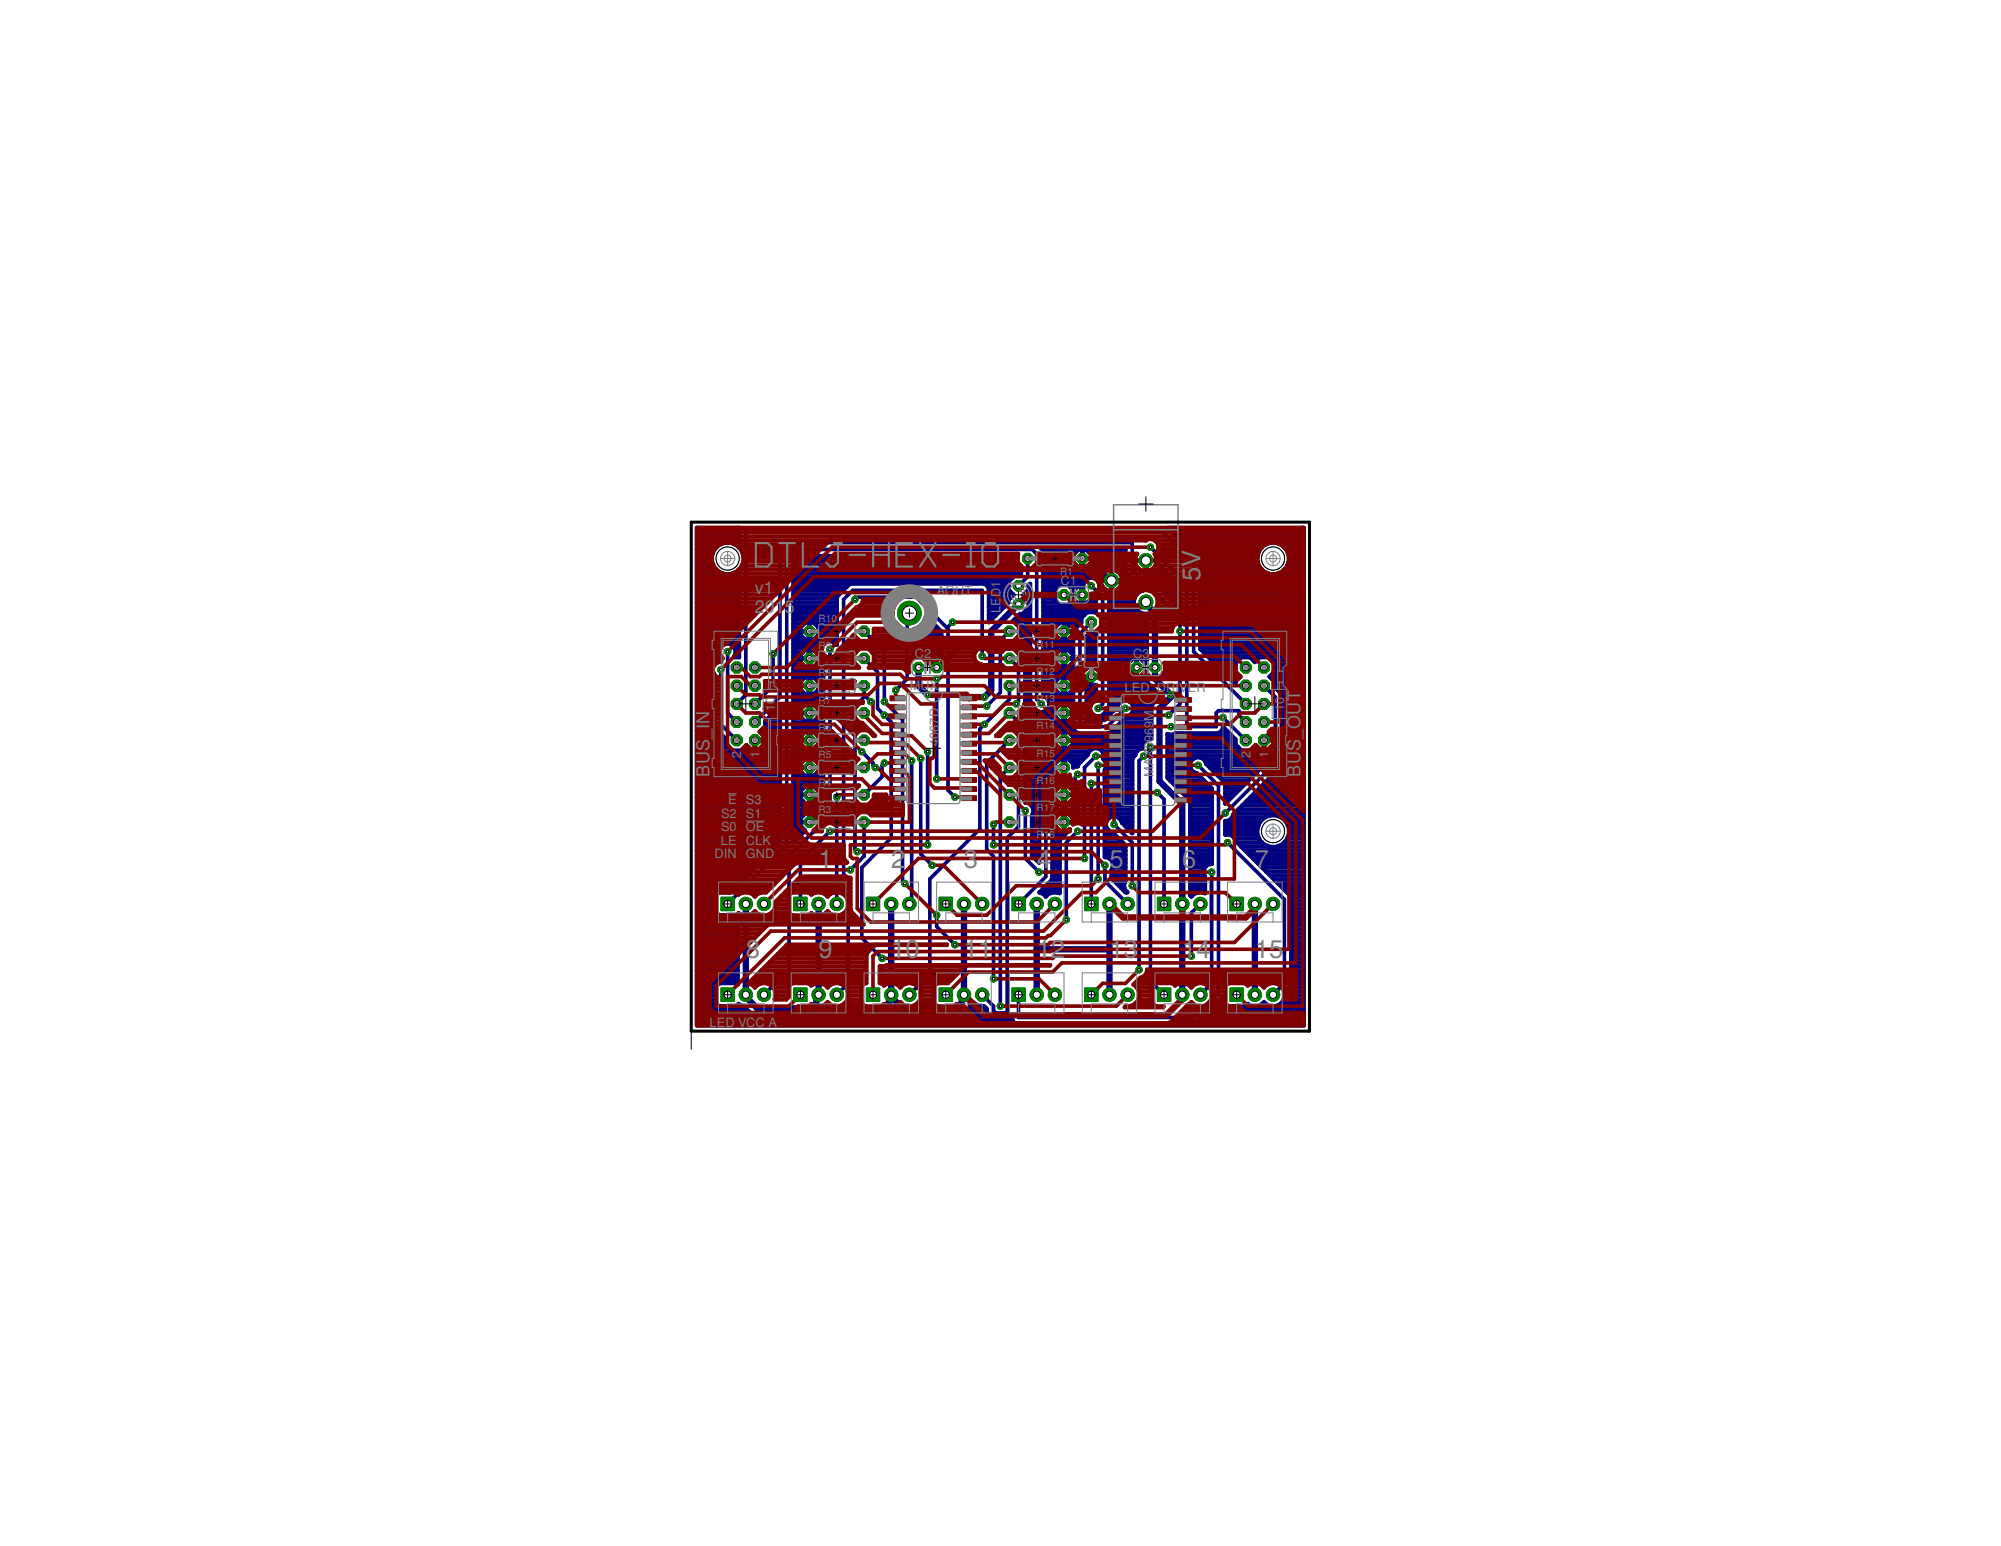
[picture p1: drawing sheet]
<svg xmlns="http://www.w3.org/2000/svg" width="279mm" height="216mm" viewBox="0 0 279 216" stroke-linecap="round" stroke-linejoin="round" font-family="sans-serif">
<defs><g id="words">
<g font-size="3.6" fill="#808080">
<text x="167.6" y="81.1" transform="rotate(-90 167.6 81.1)">5</text>
<text x="167.6" y="79.1" transform="rotate(-90 167.6 79.1)">V</text>
<text x="114.3" y="121.2">1</text>
<text x="124.4" y="121.2">2</text>
<text x="134.6" y="121.2">3</text>
<text x="144.8" y="121.2">4</text>
<text x="154.9" y="121.2">5</text>
<text x="165.1" y="121.2">6</text>
<text x="175.2" y="121.2">7</text>
<text x="104.1" y="133.8">8</text>
<text x="114.3" y="133.8">9</text>
<text x="124.4" y="133.8">10</text>
<text x="134.6" y="133.8">11</text>
<text x="144.8" y="133.8">12</text>
<text x="154.9" y="133.8">13</text>
<text x="165.1" y="133.8">14</text>
<text x="175.2" y="133.8">15</text>
</g>
<g font-size="2.5" fill="#808080">
<text x="105.4" y="82.9">v1</text>
<text x="105.4" y="85.6">201</text>
<text x="109.6" y="85.6">5</text>
<text x="99.1" y="101.8" transform="rotate(-90 99.1 101.8)">I</text>
<text x="99.1" y="101.1" transform="rotate(-90 99.1 101.1)">N</text>
<text x="181.6" y="101.8" transform="rotate(-90 181.6 101.8)">O</text>
<text x="181.6" y="99.8" transform="rotate(-90 181.6 99.8)">U</text>
<text x="181.6" y="98" transform="rotate(-90 181.6 98)">T</text>
<text x="99.1" y="106.7" transform="rotate(-90 99.1 106.7)">U</text>
<text x="99.1" y="104.9" transform="rotate(-90 99.1 104.9)">S</text>
<text x="99.1" y="103.2" transform="rotate(-90 99.1 103.2)">_</text>
<text x="181.6" y="106.7" transform="rotate(-90 181.6 106.7)">U</text>
<text x="181.6" y="104.9" transform="rotate(-90 181.6 104.9)">S</text>
<text x="181.6" y="103.2" transform="rotate(-90 181.6 103.2)">_</text>
<text x="99.1" y="108.4" transform="rotate(-90 99.1 108.4)">B</text>
<text x="181.6" y="108.4" transform="rotate(-90 181.6 108.4)">B</text>
</g>
<g font-size="1.8" fill="#808080">
<text x="130.8" y="83.1">AOUT</text>
<text x="139.7" y="83.4" transform="rotate(-90 139.7 83.4)">D</text>
<text x="139.7" y="82.1" transform="rotate(-90 139.7 82.1)">1</text>
<text x="148.1" y="81.7">C1</text>
<text x="139.7" y="85.6" transform="rotate(-90 139.7 85.6)">L</text>
<text x="139.7" y="84.6" transform="rotate(-90 139.7 84.6)">E</text>
<text x="127.8" y="91.8">C2</text>
<text x="158.2" y="91.8">C3</text>
<text x="108.2" y="99.3" transform="rotate(-90 108.2 99.3)">1</text>
<text x="108.2" y="98.3" transform="rotate(-90 108.2 98.3)">0</text>
<text x="127" y="96.4">MUX</text>
<text x="157" y="96.6">LED_DRIV</text>
<text x="165.9" y="96.6">ER</text>
<text x="179.3" y="99.3" transform="rotate(-90 179.3 99.3)">1</text>
<text x="179.3" y="98.3" transform="rotate(-90 179.3 98.3)">0</text>
<text x="103.5" y="105.9" transform="rotate(-90 103.5 105.9)">2</text>
<text x="106" y="105.9" transform="rotate(-90 106 105.9)">1</text>
<text x="131.1" y="104.2" transform="rotate(-90 131.1 104.2)">4067D</text>
<text x="161.1" y="104.6" transform="rotate(-90 161.1 104.6)">6969M</text>
<text x="174.6" y="105.9" transform="rotate(-90 174.6 105.9)">2</text>
<text x="177.1" y="105.9" transform="rotate(-90 177.1 105.9)">1</text>
<text x="101.7" y="112.3">E</text>
<text x="104.1" y="112.3">S3</text>
<text x="161.1" y="108.5" transform="rotate(-90 161.1 108.5)">MAX</text>
<text x="99.7" y="119.9">DIN</text>
<text x="100.7" y="118">LE</text>
<text x="100.7" y="114.2">S2</text>
<text x="100.7" y="116.1">S0</text>
<text x="104.1" y="114.2">S1</text>
<text x="104.1" y="116.1">OE</text>
<text x="104.1" y="118">CLK</text>
<text x="104.1" y="119.9">GND</text>
<text x="99.1" y="143.4">LED VCC A</text>
</g>
<g font-size="1.4" fill="#808080">
<text x="148" y="80.3">R1</text>
<text x="114.3" y="86.9">R10</text>
<text x="114.3" y="94.5">R</text>
<text x="114.3" y="90.7">R9</text>
<text x="115.3" y="94.5">8</text>
<text x="144.7" y="90.4">R</text>
<text x="144.7" y="94.2">R</text>
<text x="145.7" y="90.4">11</text>
<text x="145.7" y="94.2">12</text>
<text x="151.1" y="93.2" transform="rotate(-90 151.1 93.2)">R2</text>
<text x="114.3" y="98.3">R</text>
<text x="115.3" y="98.3">7</text>
<text x="144.7" y="98.1">R13</text>
<text x="144.7" y="101.9">R14</text>
<text x="114.3" y="105.9">R</text>
<text x="114.3" y="102.1">R</text>
<text x="115.3" y="105.9">5</text>
<text x="115.3" y="102.1">6</text>
<text x="144.7" y="105.7">R15</text>
<text x="114.3" y="113.5">R3</text>
<text x="114.3" y="109.7">R</text>
<text x="115.3" y="109.7">4</text>
<text x="144.7" y="109.5">R</text>
<text x="144.7" y="113.3">R</text>
<text x="145.7" y="109.5">16</text>
<text x="145.7" y="113.3">17</text>
<text x="144.7" y="117.1">R18</text>
</g>
</g></defs>
<g fill="none" stroke="#000080" stroke-width=".89">
<path d="M151.1 78v7.3l-2.5 2.5v19.4M113 88.2v15.2M128.2 93.2v2.6l1.3 1.2M142.2 84.3l-3.8 3.9v8.2l-.9 .9M151.1 80.5h3.8v.4l.3 .2M160 84.1v.2l1.3 1.3v9.2l2.2 2.2v.3l-1.6 1.6v10.2l3.2 3.2v26.6M113 107.2v3.8M104.1 126.2v13l1.6 1.6h18.4v-1.6l.3-.3M114.3 126.2v12.7h-.3v1.9M124.4 126.2v13l1.6 1.6h8.3v-1.9h.3v-12.7M144.8 126.2v12.7M144.8 132.6h10.1"/>
<path d="M154.9 126.2v12.7M175.2 126.2v12.7"/>
</g>
<g fill="none" stroke="#000080" stroke-width=".61">
<path d="M97.3 79.5h2.7M97.3 79h2.3M97.3 78.4h2.1M97.3 77.8h2.1M97.3 77.2h2.2M97.3 76.7h2.5M97.3 76.1h3.2M97.3 75.5h5.9M97.3 74.9h5.9M97.3 74.3h5.9M97.3 73.8h5.9M102.7 76.1h.5"/>
<path d="M103.2 79.5h.1M110.8 79.5h31.8M110.8 79h31.7M110.8 78.4h31.3M110.8 77.8h31.3M145.7 79.5h11.4M145.7 79h4.6M145.7 78.4h4.1M145.7 77.8h4.1M145.7 77.2h4.4M149.8 78h2.6M151.1 76.7v2.6"/>
<path d="M151.1 79h.1M151.1 78.4h.1M151.1 77.8h.1M151.1 77.2h.1M151.9 79h5.2M152.1 77.2h5M152.4 78.4h4.7M152.4 77.8h4.7M155.1 79.5a1.56 1.56 0 0 0-1.4 1.2M155.2 79.5v3.1l-.8-.2-.5-.5M155.2 79.5v3.1l.8-.2 .5-.5M155.3 79.5a1.51 1.51 0 0 1 1.4 1.5h-3v-.3"/>
<path d="M160 78.3v1.5a1.53 1.53 0 0 0 1.5-1.2l3.3 3.3v3l-5.2-5.1h.4zM160 79.5h.1M160 79h.1M160 78.4h.1M160.8 79.5h1.6M161.4 79h.5M163.1 73.8h18.9M163.7 74.3h18.3M164.3 74.9h17.7M164.9 75.5h17.1M165.4 76.1h11.2M166 76.7h10"/>
<path d="M166.6 77.2h9.1M167.2 77.8h8.4M167.6 78.4h8M167.6 79.5h8.6M167.6 79h8.2M178.9 76.1h3.1M179.3 79.5h2.7M179.6 76.7h2.4M179.7 79h2.3M179.8 77.2h2.2M180 78.4h2M180 77.8h2"/>
<path d="M97.3 99.8h2.4M97.3 99.2h2.4M97.3 98.6h2.4M97.3 98h2.4M97.3 97.5h2.4M97.3 96.9h2.4M97.3 96.3h2.4M97.3 95.7h2.4M97.3 95.1h2.4M97.3 94.6h2.4M97.3 94h2.3M97.3 93.4h2.2"/>
<path d="M97.3 92.8h2.5M97.3 92.2h3.4M97.3 91.7h3.4M97.3 91.1h3.2M97.3 90.5h3.3M97.3 89.9h3.9M97.3 89.4h5.9M97.3 88.8h5.9M97.3 88.2h5.9M97.3 87.6h5.9M97.3 87.1h5.9M97.3 86.5h5.9"/>
<path d="M97.3 85.9h5.9M97.3 85.3h5.9M97.3 84.8h5.9M97.3 84.2h5.9M97.3 83.6h5.9M97.3 83h5.9M97.3 82.4h5.9M97.3 81.9h5.9M97.3 81.3h5.9M97.3 80.7h5.9M97.3 80.1h3.7M100.7 91.7v.7a1.12 1.12 0 0 0-1.1 .6 1.12 1.12 0 0 0 .1 1.2v7.1l.1 .4 1.6 1.6v.7l.9 .8h1.2l.7-.7 .7 .6h1.1l.7-.8v-1.1l-.6-.6 .7-.7v-.8l2.1-2v18.9l-7 7h-1.4l-.4 .3-.1 .3"/>
<path d="M100.7 91.7a1.15 1.15 0 0 1 .9-1.9 1.15 1.15 0 0 1 .9 1.9M102 89.9h1.2M102.2 80.1h1M102.5 91.7v.1h.7v-12.3a2.22 2.22 0 0 1-3.2 .1 2.22 2.22 0 0 1 0-3.2 2.22 2.22 0 0 1 3.2 .1v-2.8h-5.9v69.5h84.7v-69.5h-18.9l4.3 4.4 .2 .3v12.2l4.9 4.9v-.3M102.5 91.7h.7M102.6 90.5h.6M102.7 91.1h.5M107.8 99.8h1.1M108.4 99.2h.5M110.8 99.8h1M110.8 99.2h1M110.8 98.6h1.4"/>
<path d="M110.8 98h4.1M110.8 97.5h4.1M110.8 96.9h1.5M110.8 96.3h1M110.8 95.7h1M110.8 95.1h1M110.8 94.6h1.6M110.8 94h4.1M110.8 93.4h4.1M110.8 92.8h1.3M110.8 92.2h1M110.8 91.7h1"/>
<path d="M110.8 91.1h1.3M110.8 90.5h3.9M110.8 89.9h4.2M110.8 89.4h1.6M110.8 88.8h1.1M110.8 88.2h1M110.8 87.6h1M110.8 87.1h1.5M110.8 86.5h6M110.8 85.9h6M110.8 85.3h6M110.8 84.8h6"/>
<path d="M110.8 84.2h6M110.8 83.6h6M110.8 83h6.4M110.8 82.4h6.9M110.8 81.9h7.5M110.8 81.3h30M110.8 80.7h30.6M110.8 80.1h31.8M111.8 91.9h2.5M111.8 96.3v-1.1l.7-.7h1l.8 .7v1.1M111.8 87.6v1.1l.7 .7h1l.8-.7v-1.1M111.8 99.6h2.5"/>
<path d="M111.8 88.2h2.5M111.8 87.6l.7-.7h1l.8 .7M111.8 95.8h2.5M111.8 96.3l.7 .7h1l.8-.7M113 86.9v2.5M113 90.7v2.5M113 94.5v2.5M113 98.3v2.5M113 99.8h.1M113 99.2h.1M113 98.6h.1M113 96.9h.1"/>
<path d="M113 96.3h.1M113 95.7h.1M113 95.1h.1M113 94.6h.1M113 92.8h.1M113 92.2h.1M113 91.7h.1M113 91.1h.1M113 89.4h.1M113 88.8h.1M113 88.2h.1M113 87.6h.1"/>
<path d="M113 87.1h.1M113.6 89.4h3.2M113.6 94.6h1.3M113.7 96.9h1.2M113.7 87.1h3.1M113.9 98.6h1M113.9 92.8h1M114 91.1h.8M114.2 88.8h2.6M114.2 95.1h.7M114.3 99.8h.6M114.3 99.2h.6"/>
<path d="M114.3 96.3h.6M114.3 95.7h.6M114.3 92.2h.6M114.3 91.7h.6M114.3 88.2h2.5M114.3 87.6h2.5M116.7 89.9h.1M116.8 90a1.16 1.16 0 0 0-1.6-.3 1.16 1.16 0 0 0-.3 1.7v22.1l-.7 .7-.7-.7h-1l-.7 .8v1l.6 .7-1.6 1.6v-39.9h31.3v.9l.5 .4v1.1l-.3 .3h-.7l-.8 .8v1.2l.7 .7-.7 .7v.3l-2.7 2.8v-4.6l-.2-.4-.2-.3-.4-.1h-18.4l-.4 .1-1.5 1.6-.2 .3v6.6M127.6 91.7h3.8M127.6 91.1h3.8M127.6 90.5h3.8M127.6 89.9h3.8"/>
<path d="M127.6 89.4h3.8M127.6 88.8h3.8M127.6 88.2h3.8M128.2 87.6h2.7M128.8 87.1h1.5M129.2 86.5h.5M129.3 92.2h.7M129.3 86.1l2.1 2.1v3.9l-.1-.2h-1l-.7 .7-.8-.8h-1.1l-.1 .1v-4l.7-.3 .7-.7zM130.8 91.9v1.3M130.8 93.2h.1M130.8 92.8h.1M130.8 92.2h.1"/>
<path d="M131.4 88.2h.1M137.9 81.9h2.9M138.1 86.5h.4M138.1 85.9h1M138.1 85.3h1.5M138.1 84.8h2.1M138.1 84.2h2.7M138.1 83.6h2.9M138.1 83h3.4M138.1 82.4h2.8M140.6 90.5h3.2M140.6 89.9h3.2"/>
<path d="M141.7 86.5h2.1M141.7 89.4h2.1M141.8 87.1h2M142.1 91.1h1.7M142.3 85.9h1.5M142.3 88.8h1.5M142.3 91.7h1.5M142.3 88.2h1.5M142.3 87.6h1.5M142.5 99.8h4.8M142.6 92.2h1.2M142.6 99.2h2.1"/>
<path d="M143 83h.8M143 98.6h1.3M143.1 92.8h.7M143.2 98h.7M143.2 97.5h.6M143.2 96.9h.6M143.2 96.3h.6M143.2 95.7h.6M143.2 95.1h.6M143.2 94.6h.6M143.2 94h.6M143.2 93.4h.6"/>
<path d="M143.2 85.3h.6M143.4 83.6h.4M143.6 82.4h.2M143.6 84.8h.2M143.6 84.2h.2M143.6 81.9h.2M145.7 96.9h2.2M145.7 96.3h1.6M145.7 95.7h1.6M145.7 95.1h1.7M145.7 94.6h2.3M145.7 94h4.1"/>
<path d="M145.7 93.4h4.1M145.7 92.8h1.9M145.7 92.2h1.6M145.7 91.7h1.6M145.7 91.1h1.9M145.7 90.5h4.1M145.7 89.9h4.1M145.7 89.4h2.3M145.7 88.8h1.7M145.7 88.2h1.6M145.7 87.6h1.6M145.7 87.1h2.2"/>
<path d="M145.7 86.5h5.3M145.7 85.9h5.7M145.7 85.3h7.3M145.7 84.8h7.3M145.7 84.2h2M145.7 83.6h1.5M145.7 83h1.5M145.7 82.4h1.5M145.7 81.9h2.1M145.7 81.3h5.7M145.7 80.7h6.4M145.7 80.1h8.3"/>
<path d="M146.1 99.2h1.2M146.1 97.5h3.7M146.5 98.6h1.2M146.5 98h3.3M147.3 91.9h2.5M147.3 99.6h2.5M147.3 88.2h2.5M147.3 87.6l.7-.7h1.1l.7 .7M147.3 87.6v1.1l.7 .7h1.1l.7-.7M147.3 95.8h2.5M147.3 96.3l.7 .7h1.1l.8-.7M148.6 86.9v2.5"/>
<path d="M148.6 90.7v2.5M148.6 94.5v2.5M148.6 98.3v2.5M148.6 99.8h.1M148.6 99.2h.1M148.6 98.6h.1M148.6 96.9h.1M148.6 96.3h.1M148.6 95.7h.1M148.6 95.1h.1M148.6 94.6h.1M148.6 92.8h.1"/>
<path d="M148.6 92.2h.1M148.6 91.7h.1M148.6 91.1h.1M148.6 89.4h.1M148.6 88.8h.1M148.6 88.2h.1M148.6 87.6h.1M148.6 87.1h.1M149.1 89.4h.7M149.2 94.6h.6M149.3 96.9h.5M149.3 87.1h1.6"/>
<path d="M149.3 81.9h1.2M149.4 98.6h.4M149.5 84.2h.9M149.5 92.8h.3M149.5 91.1h.3M149.7 95.1h.1M149.7 88.8h.1M149.8 87.6v14.1l.2 .3 .3 .3 .3 .1h4.2l.3-.1 2.2-2.2a1.2 1.2 0 0 0 1-.9M149.8 91.4l-.7-.7h-1.1l-.7 .7v1.1l.7 .7h1.1l.7-.7M149.8 95.2l-.7-.7h-1.1l-.7 .7v1.1M149.8 99l-.7-.7h-1.1l-.7 .7v1.1l.7 .7h1.1l.7-.7M149.8 99.8h.1"/>
<path d="M149.8 99.2h.1M149.8 95.7h.1M149.8 92.2h.1M149.8 91.7h.1M149.8 88.2h.1M149.8 87.6h.5M149.9 82.4h.1M151.1 81.8v2.5M151.1 83.1h.1M151.1 84.2h.1M151.1 83.6h.1M151.1 83h.1"/>
<path d="M151.1 82.4h.1M151.1 81.9h.1M151.7 88.9l.6-.6h.7v-.1v5.1l-.1-.1h-1.1l-.1 .1zM151.7 99.8h.8M151.7 99.2h.5M151.7 98.6h.6M151.7 98h.9M151.7 97.5h1.3M151.7 96.9h1.3M151.7 96.3h1.3M151.7 95.7h.1M151.7 92.8h1.3"/>
<path d="M151.7 92.2h1.3M151.7 91.7h1.3M151.7 91.1h1.3M151.7 90.5h1.3M151.7 89.9h1.3M151.7 89.4h1.3M151.8 88.8h1.2M151.8 84.2h1.2M152.2 99.2a1.19 1.19 0 0 1 .8-1.4v-2.1l-.1 .1h-1.1l-.1-.1v4.8h2.5l1.8-1.8a1.15 1.15 0 0 1 1.3-.9 1.15 1.15 0 0 1 1 1.4M152.2 99.2a1.15 1.15 0 0 0 1.1 .9 1.15 1.15 0 0 0 1.2-.9M152.4 83.6v-.5l.6 .7v1.8l-1.2-.1-.8 .8v.7l-1 .9-.2 .4M152.4 93.2v2.6"/>
<path d="M152.4 94.5h.1M152.4 83.6l-.8 .7h-1l-.7-.6-.8 .8h-1.1l-.8-.8v-1.2l.8-.8h1.1l.8 .8 .7-.7h.6a1.14 1.14 0 0 1 1.1-1.2 1.14 1.14 0 0 1 1.2 1l1.2 1.2 .2 .4v15.3l-.4 .7M152.4 95.7h.1M152.4 95.1h.1M152.4 94.6h.1M152.4 94h.1M152.4 93.4h.1M152.4 83.6h.4M152.7 80.7h1M153 95.7h.1M153 88.2h.1M153.4 81.3h.3"/>
<path d="M153.8 81.9h.1M153.9 81.9l-.2-.8h3l-.2 .8M154.1 99.8h.9M154.3 82.4h.2M154.5 99.2h1.1M154.8 83h3.9M154.9 98.6h1.2M154.9 98h1.5M154.9 97.5h6.9M154.9 96.9h6.8M154.9 96.3h6.2M154.9 95.7h5.7"/>
<path d="M154.9 95.1h5.3M154.9 94.6h5.2M154.9 94h2.8M154.9 93.4h2.6M154.9 92.8h2.6M154.9 92.2h3M154.9 91.7h5.2M154.9 91.1h5.2M154.9 90.5h5.2M154.9 89.9h5.2M154.9 89.4h5.2M154.9 88.8h5.2"/>
<path d="M154.9 88.2h5.2M154.9 87.6h5.2M154.9 87.1h5.2M154.9 86.5h5.2M154.9 85.9h5.1M154.9 85.3h4M154.9 84.8h3.6M154.9 84.2h3.4M154.9 83.6h3.5M155.2 82.4h.1M155.2 81.9h.1M155.2 81.3h.1"/>
<path d="M155.2 80.7h.1M155.2 80.1h.1M155.9 82.4h3.7M156.4 80.1h.9M156.5 81.9h2.5M156.7 80.7h1.2M156.7 81.3h1.8M157.3 80.1l-.2-.3v-3.1h-11.7l.3 .5v20a1.14 1.14 0 0 1 .5 1.9 1.14 1.14 0 0 1-1.9-.6l-.3-.3-.2-.3v-16.4l-.2 .2v.7l-.7 .7 .7 .7v1.1l-.8 .8h-.4l-1 1.1 .9 .8v1.1l-.8 .8h-.6l-.3 .3v.8h.9l.8 .8v.6l.7 .7 .2 .3v5.2l-.2 .3a1.06 1.06 0 0 1-.7 .8v.3l.7 .7M157.3 80.1l2.3 2.3M157.5 93.2h1.2M157.8 98h3.4M157.9 99.8h2.9"/>
<path d="M158.2 98.6h2.6M158.3 99.2h2.5M158.7 91.9v2.6M158.7 94h.1M158.7 93.4h.1M158.7 92.8h.1M158.7 92.2h.1M159.5 92.2h.6M159.6 82.4a1.67 1.67 0 0 0-1.3 1.7 1.67 1.67 0 0 0 1.5 1.6l.3 .4v6.3l-.2 .2-.6-.7h-1.1l-.7 .8v1l.7 .8h1.1l.6-.7 .2 .3v.9l.2 .5 1.8 1.7-1.2 1.1-.1 .4v4.5a1.11 1.11 0 0 0-1.3 1.3l-.5 .1-.3 .4M159.8 94h.2M160 80.1h3M160.5 80.7h3.1"/>
<path d="M161.1 81.3h3.1M161.7 81.9h3M162.3 82.4h2.5M162.8 83h2M163.4 83.6h1.4M164 84.2h.8M164.6 84.8h.2M167.6 90.5h14.4M167.6 89.9h14.4M167.6 89.4h14.4M167.6 88.8h14.4M167.6 88.2h14.4"/>
<path d="M167.6 87.6h14.4M167.6 87.1h14.4M167.6 86.5h14.4M167.6 85.9h14.4M167.6 85.3h14.4M167.6 84.8h14.4M167.6 84.2h14.4M167.6 83.6h14.4M167.6 83h14.4M167.6 82.4h14.4M167.6 81.9h14.4M167.6 81.3h14.4"/>
<path d="M167.6 80.7h14.4M167.6 80.1h9.5M168.1 91.1h13.9M168.7 91.7h13.3M169.2 92.2h3.7M169.8 92.8h2.7M170.4 93.4h2.1M171 94h1.7M171.5 94.6h1.6M172.1 95.1h.4M172.5 95.2l.7-.7-.7-.7v-1.2l.9-.8h1.2l.6 .7 .7-.7h1.2l.8 .8v1.2l-.6 .7 .6 .7v.7l1 .9 .1 .4v9.5l-.1 .4-6.7 6.6-.1 .5M175 92.2h.4"/>
<path d="M177.3 94.6h4.7M177.6 92.2h4.4M177.8 94h4.2M177.9 95.1h4.1M177.9 95.7h4.1M177.9 93.4h4.1M177.9 92.8h4.1M178.4 96.3h3.6M178.4 80.1h3.6M178.9 96.9h3.1M179 99.8h3M179 99.2h3"/>
<path d="M179 98.6h3M179 98h3M179 97.5h3M97.3 102.6h3.5M97.3 103.2h4.1M97.3 120h9.2M97.3 119.4h9.8M97.3 118.8h10.4M97.3 118.2h11M97.3 117.7h11.5M97.3 117.1h11.6M97.3 116.5h11.6"/>
<path d="M97.3 115.9h11.6M97.3 115.4h11.6M97.3 114.8h11.6M97.3 114.2h11.6M97.3 113.6h11.6M97.3 113.1h11.6M97.3 112.5h11.6M97.3 111.9h11.6M97.3 111.3h11.6M97.3 110.7h11.6M97.3 110.2h11.6M97.3 109.6h11.6"/>
<path d="M97.3 109h11.6M97.3 108.4h11.6M97.3 107.8h11.6M97.3 107.3h11.6M97.3 106.7h11.6M97.3 106.1h11.6M97.3 105.5h11.6M97.3 105h11.6M97.3 104.4h4.5M97.3 103.8h4.1M97.3 102.1h2.9M97.3 101.5h2.5"/>
<path d="M97.3 100.9h2.4M97.3 100.3h2.4M103.9 104.4h.6M105.4 104.4h.1M105.4 103.8h.1M106.2 102.1h2.7M106.3 104.4h2.6M106.5 102.6h2.4M106.7 103.4h-1.3v1.3M106.7 103.2h2.2M106.7 103.8h2.2M106.8 101.5h2.1"/>
<path d="M106.8 100.9h2.1M107.3 100.3h1.6M110.8 102.6h1.2M110.8 103.2h1M110.8 117.1h.5M110.8 116.5h1.1M110.8 115.9h1.6M110.8 115.4h1M110.8 114.8h1M110.8 114.2h1M110.8 113.6h1.6M110.8 113.1h4.1"/>
<path d="M110.8 112.5h4.1M110.8 111.9h1.3M110.8 111.3h1M110.8 110.7h1M110.8 110.2h1.3M110.8 109.6h4.1M110.8 109h4.1M110.8 108.4h1.7M110.8 107.8h1.1M110.8 107.3h1M110.8 106.7h1M110.8 106.1h1.5"/>
<path d="M110.8 105.5h4.1M110.8 105h4.1M110.8 104.4h1.4M110.8 103.8h1M110.8 102.1h4.1M110.8 101.5h4.1M110.8 100.9h4.1M110.8 100.3h1.2M111.8 103.4h2.5M111.8 114.8h1.3M111.8 107.2h2.5M111.8 111h2.5"/>
<path d="M113 102.6h.1M113 102.1v2.5M113 105.9v2.6M113 109.7v2.6M113 113.5v1.3M113 103.2h.1M113 114.8h.1M113 114.2h.1M113 113.6h.1M113 111.9h.1M113 111.3h.1M113 110.7h.1"/>
<path d="M113 110.2h.1M113 108.4h.1M113 107.8h.1M113 107.3h.1M113 106.7h.1M113 106.1h.1M113 104.4h.1M113 103.8h.1M113 100.3h.1M113.6 108.4h1.3M113.6 113.6h1.2M113.7 106.1h1.2"/>
<path d="M113.8 104.4h1.1M113.9 111.9h1M114 110.2h.9M114 100.3h.9M114.1 102.6h.8M114.2 107.8h.7M114.3 103.2h.6M114.3 111.3h.6M114.3 110.7h.6M114.3 107.3h.6M114.3 106.7h.6M114.3 103.8h.6"/>
<path d="M143 100.3l.2 .3v11.5a1.14 1.14 0 0 1 1 .6 1.14 1.14 0 0 1-.1 1.2v5.6l1 1v-5.2l.1-.4 2.8-2.7-.7-.7v-1l.7-.8h1.1l.1 .2v-1.6l-.1 .2h-1.1l-.7-.8v-1l.7-.8h1.1l.7 .8v.5l.7-.2 .1-.3 1.3-1.3 .2-.4M143 100.3h4.5M143.2 102.6h4.3M143.2 103.2h4.1M143.2 111.9h4.5M143.2 111.3h4.1M143.2 110.7h4.1M143.2 110.2h4.4M143.2 109.6h6M143.2 109h6M143.2 108.4h4.8M143.2 107.8h4.2"/>
<path d="M143.2 107.3h4.1M143.2 106.7h4.1M143.2 106.1h4.6M143.2 105.5h8.5M143.2 105h8.9M143.2 104.4h4.6M143.2 103.8h4.1M143.2 102.1h6.9M143.2 101.5h6.6M143.2 100.9h6.6M144 112.5h3.7M144.1 119.4h1"/>
<path d="M144.1 118.8h1M144.1 118.2h1M144.1 117.7h1M144.1 117.1h1M144.1 116.5h1M144.1 115.9h1M144.1 115.4h1M144.1 114.8h1.3M144.1 114.2h1.8M144.2 113.6h2.3M144.3 113.1h2.8M144.6 120h.5"/>
<path d="M145.5 114.6h.1M147 115.8l.4-.4 .6 .7h1.1l.3-.3-1.3 1.3-.1 .4v7.2a1.56 1.56 0 0 0-2 .5l-.3-.4-.6-.2 1.7-1.6 .2-.4zM147 120h1M147 119.4h1M147 118.8h1M147 118.2h1M147 117.7h1M147 117.1h1.1M147 116.5h1.7M147 115.9h.9M147.3 103.4h2.5M147.3 107.2h1.3"/>
<path d="M147.3 111h1.3M148.6 102.6h.1M148.6 102.1v2.5M148.6 105.9v2.6M148.6 109.7v1.3M148.6 103.2h.1M148.6 115.9h.1M148.6 115.4h.1M148.6 110.7h.1M148.6 110.2h.1M148.6 108.4h.1M148.6 107.8h.1"/>
<path d="M148.6 107.3h.1M148.6 106.7h.1M148.6 106.1h.1M148.6 104.4h.1M148.6 103.8h.1M148.6 100.3h.1M149.1 108.4h.1M149.2 113.6h1.3M149.2 115.9h.1M149.3 106.1h1.9M149.4 104.4h10.1M149.6 100.3h.2"/>
<path d="M149.6 102.6h11.2M149.8 114.2h.7M149.8 113.1h.7M149.8 114.8h-1.2v1.3M149.8 103.2h10.6M149.8 114.8h.7M149.8 106.7h.8M149.8 103.8h9.8M150.3 112.5h.2M150.5 112.3v2.6l-.7 .2v-.8l-.6-.7zM151.7 100.3h2.7M152.1 105a1.14 1.14 0 0 1 1.9 0"/>
<path d="M154 105l.1 .4v.6a1.12 1.12 0 0 1 .2 1.5v12.2a1.13 1.13 0 0 1 1 .6 1.13 1.13 0 0 1-.1 1.2v1.2l2 1.9h.2a1.15 1.15 0 0 1-.3-1.6v-5l-1.8-1.8a1.14 1.14 0 0 1-.6-1.9 1.14 1.14 0 0 1 2 .6l1.4 1.5v-10.4l.1-.3 .3-.3 .2-.4M154 105h4.7M154.1 105.5h4.3M154.2 106.1h3.9M154.3 119.4h2.8M154.3 118.8h2.8M154.3 118.2h2.8M154.3 117.7h2.5M154.3 117.1h1.9M154.3 116.5h1.3M154.3 115.9h.4M154.3 115.4h.1"/>
<path d="M154.3 114.8h.2M154.3 114.2h.6M154.3 113.6h3.8M154.3 113.1h3.8M154.3 112.5h3.8M154.3 111.9h3.8M154.3 111.3h3.8M154.3 110.7h3.8M154.3 110.2h3.8M154.3 109.6h3.8M154.3 109h3.8M154.3 108.4h3.8"/>
<path d="M154.3 107.8h3.8M154.4 107.3h3.7M154.5 106.7h3.6M155 120h2.1M155.3 102.1h5.5M155.9 101.5h4.9M156.2 114.2h1.9M156.5 100.9h4.3M156.6 114.8h1.5M157.1 100.3h3.7M157.1 115.4h1M157.7 115.9h.4"/>
<path d="M163 102.6h8.9M163 103.2h9.5M163 108.4h4.5M163 107.8h3.7M163 107.3h3.2M163 106.7h3.2M163 106.1h3.5M163 105.5h14.1M163 105h14.1M163 104.4h9.9M163 103.8h9.5M163.3 102.6l-.3-.1v6.1l3 3 .2 .4v13.1l.1 .1a1.53 1.53 0 0 1 2-.5v-2.3a1.14 1.14 0 0 1-.1-1.1 1.14 1.14 0 0 1 1-.7v-10.5l-2.1-2.1a1.15 1.15 0 0 1-.6-2 1.15 1.15 0 0 1 1.9 .7"/>
<path d="M163.4 109h4.7M163.7 102.6l.4-.2h5.9a.95 .95 0 0 0 .8-.9l1.7 1.8v.7l.9 .8h1.2l.7-.7 .7 .6h1l.1-.1v1.6l-6 6v-2.7l-.2-.3-2.5-2.5M164 109.6h4.7M164.5 110.2h4.7M165.1 110.7h4.1M165.7 111.3h3.5M166.1 111.9h3.1M166.2 120h3M166.2 119.4h3M166.2 118.8h3M166.2 118.2h3M166.2 117.7h3"/>
<path d="M166.2 117.1h3M166.2 116.5h3M166.2 115.9h3M166.2 115.4h3M166.2 114.8h3M166.2 114.2h3M166.2 113.6h3M166.2 113.1h3M166.2 112.5h3M168.1 106.1h9M168.4 106.7h8.2M169 107.3h7"/>
<path d="M169.6 107.8h5.9M170.2 108.4h4.7M170.6 102.1h.7M170.8 109h3.5M171.1 116.5h4.5M171.1 115.9h4.5M171.1 115.4h4.6M171.1 114.8h4.8M171.1 111.9h.3M171.1 111.3h.9M171.1 110.7h1.5M171.1 110.2h2"/>
<path d="M171.1 109.6h2.6M172 114.2h4.5M172.1 114.2l-.4 .3-.6 .2v1.9a1.15 1.15 0 0 1 1.5 .9l7.5 7.6 .2 .3v12.1l-.2 .4-.7 .7a1.64 1.64 0 0 1-.9 1.8 1.64 1.64 0 0 1-2-.4 1.57 1.57 0 0 1-2.3 .2l-.4 .3h-2.2l-.2-.1-.3-.4v-1.1l-.2 .2-3.7 3.8-.4 .1h-24.8a.86 .86 0 0 1-.7-.9l-.5 .3h-1.9a2.08 2.08 0 0 1-1.1-1.1M172.3 113.6h9.7M172.4 117.1h3.4M172.7 117.7h3.5M172.9 113.1h9.1M173.3 118.2h3.9M173.5 112.5h8.5M173.9 118.8h8.1M174.1 111.9h7.9M174.5 119.4h7.5"/>
<path d="M174.6 111.3h7.4M175 104.4h.6M175 120h7M175.2 110.7h6.8M175.8 110.2h6.2M176.4 109.6h5.6M176.5 103.4v1.3M176.5 103.4h.1M176.5 104.4h.1M176.5 103.8h.1M177 109h5M177.5 108.4h4.5"/>
<path d="M178.1 107.8h3.9M178.3 118.2h3.7M178.7 107.3h3.3M179 114.2h3M179 102.6h3M179 103.2h3M179 106.7h3M179 106.1h3M179 105.5h3M179 105h3M179 104.4h3M179 103.8h3"/>
<path d="M179 102.1h3M179 101.5h3M179 100.9h3M179 100.3h3M179.3 117.7h2.7M179.6 114.8h2.4M179.7 117.1h2.3M179.9 115.4h2.1M180 116.5h2M180 115.9h2M97.3 137.3h5.7M97.3 139.6h2.7"/>
<path d="M97.3 139h2.7M97.3 138.5h2.7M97.3 137.9h2.7M97.3 136.7h5.7M97.3 136.1h5.7M97.3 135.6h5.7M97.3 135h5.7M97.3 134.4h5.7M97.3 133.8h5.7M97.3 133.2h5.7M97.3 132.7h5.7M97.3 132.1h5.7"/>
<path d="M97.3 131.5h5.7M97.3 130.9h5.7M97.3 130.4h5.7M97.3 129.8h5.7M97.3 129.2h5.7M97.3 128.6h5.7M97.3 128.1h5.7M97.3 127.5h2.8M97.3 126.9h2.7M97.3 126.3h2.7M97.3 125.8h2.7M97.3 125.2h2.7"/>
<path d="M97.3 124.6h4.6M97.3 124h5.2M97.3 123.4h5.8M97.3 122.9h6.3M97.3 122.3h6.9M97.3 121.7h7.5M97.3 121.1h8.1M97.3 120.5h8.6M100 125.2v2.1l.3 .4 .2 .1h2.2l.3-.1v9.8l-.3-.2M100.5 137.3l-.4 .3-.1 .2v2.2l.1 .3 .4 .2h2.2l.4-.3a3.4 3.4 0 0 1 1.7 1.3l.3 .3 .4 .2h18.9l.4-.2 .3-.3 .3 .3 .4 .2h8.7a1.32 1.32 0 0 0 .9-1.7l.5-.3 .3 .3 .6 .2h.6l.4 .4v.4M145.2 124.6h2.8M145.8 124h2.2"/>
<path d="M146 125.2h.1M146.3 123.4h1.7M146.9 122.9h1.1M147 122.3h1M147 121.7h1M147 121.1h1M147 120.5h1M155.2 122.3h1.9M155.2 121.7h1.9M155.4 121.1h1.7M155.4 120.5h1.7M155.4 122.9h1.7"/>
<path d="M156 123.4h1M156.6 124h.4M157.1 124.6h.3M166.2 124.6h2.1M166.2 124h2.1M166.2 123.4h2.1M166.2 122.9h2.1M166.2 122.3h2M166.2 121.7h1.9M166.2 121.1h2.1M166.2 120.5h3M166.3 125.2h.1"/>
<path d="M170.5 139.6h.6M171 139h.1M175.6 120.5h6.4M176.2 121.1h5.8M176.8 121.7h5.2M177.4 122.3h4.6M177.9 122.9h4.1M178.5 123.4h3.5M179.1 124h2.9M179.2 139.6h2.8M179.4 139h2.6M179.6 138.5h2.4"/>
<path d="M179.7 124.6h2.3M180.1 137.9h1.9M180.2 125.2h1.8M180.3 137.3h1.7M180.3 136.7h1.7M180.3 136.1h1.7M180.3 135.6h1.7M180.3 135h1.7M180.3 134.4h1.7M180.3 133.8h1.7M180.3 133.2h1.7M180.3 132.7h1.7"/>
<path d="M180.3 132.1h1.7M180.3 131.5h1.7M180.3 130.9h1.7M180.3 130.4h1.7M180.3 129.8h1.7M180.3 129.2h1.7M180.3 128.6h1.7M180.3 128.1h1.7M180.3 127.5h1.7M180.3 126.9h1.7M180.3 126.3h1.7M180.3 125.8h1.7"/>
<path d="M97.3 143.1h84.7M97.3 142.5h44.1M97.3 141.9h8.1M97.3 141.3h7.3M97.3 140.8h6.8M97.3 140.2h2.8M124.4 141.9h1.3M134.6 141.9h3.6M135.3 141.3h2.5M135.4 140.8h2.2M135.6 140.2h.5M167.6 142.5h14.4"/>
<path d="M168.2 141.9h13.8M168.7 141.3h13.3M169.3 140.8h12.7M169.9 140.2h1.2M176.3 140.2h.4M178.8 140.2h3.2"/>
<circle cx="151.1" cy="78" r="1.38"/>
<circle cx="177.8" cy="78" r="2.26"/>
<circle cx="113" cy="99.6" r="1.38"/>
<circle cx="113" cy="91.9" r="1.38"/>
<circle cx="113" cy="107.2" r="1.38"/>
<circle cx="113" cy="111" r="1.38"/>
<circle cx="113" cy="103.4" r="1.38"/>
<circle cx="148.6" cy="103.4" r="1.38"/>
<circle cx="177.8" cy="116.1" r="2.25"/>
</g>
<g fill="none" stroke="#000080" stroke-width=".51">
<path d="M143.5 78v2.5l-1.3 1.3M160.6 76.4l5.1 5.1v20M100.6 93.5v7.7l2.3 2.2M101.6 91v8.6l1.3 1.2M102.9 98.3l1.2-1.3v-23.1h57.8l4.8 4.7v12.4l7.2 7.3M107.9 91.3v4.5l-2.5 2.5M115.9 90.7v23.2l-5.7 5.7v15.8l-3.5 3.5M119.4 83.7v-.3h8.5l4.3 4.3M120.6 95.8v1.2l.2 .2M120.6 91.9l1.9 2v5l1.9 1.9v16.2l-4.1 4.2v9.8l2.9 2.8M120.6 88.2l2.9 2.8v7l2.5 2.5v22.6l.3 .3M120.8 97.2l-1.4 1.4v20l.3 .3"/>
<path d="M120.8 97.2l.8 .8M127 85.6l-.3 .3v8.9l-1.6 1.6M130.8 94.8v14M132.2 87.7l.2 .1v22.6l.9 .9M133 86.9l-.8 .8M137.1 91.6v-9.2h-18l-1.3 1.3v38.4l.6 .6v14.6l-1.6 1.6M140.9 91.9l1.3 1.3v4.8l-.3 .3M140.9 88.2l-1.2 1.2v7.3l-1.9 1.9M140.9 99.6l1.3 1.2v14.6l-1.6 1.6v24.5h-1.6l-.3-.4v-.6l-1.6-1.6M140.9 95.8v1.9l-4.1 4.1v14l-7 6.9v13.4l-2.8 2.8M145.4 98.3l-.6-.6v-20.3l-.7-.7h-34.2v41.3l-8.3 8.2M152.4 86.9l-1.6 1.6v13h3.8l2.5-2.6"/>
<path d="M152.4 81.8l1.6 1.6v14.9l-.7 .6M163.2 99.9l1.6-1.6v-12l-6.7-6.7v-3.8h-48.6l-.6 .6v20.9l-3.5 3.5M176.5 95.8l1.6 1.5v9.3l-7 6.9M115.9 116.1l-4.1 4.1v6M116.8 111.3v14.9M120.3 105l1.6 1.6v.3l.3 .3M120.6 114.8v4.8l-1.9 1.9M123.5 106.6l-.3 .3v1.6l-2.6 2.5M127.3 106.2v19.7l-.3 .3M128.6 105.9v13.4l1.6 1.5M129.5 105v13M138.7 115.1v2.9"/>
<path d="M140.9 107.2l-1.2 1.3v32M140.9 103.4l-3.1 3.2v12l.9 1v17.1M143.2 113.2v6.7l1.9 1.9M150.5 108.1l-.3 .4v2.8l-4.2 4.1v7l-3.8 3.8M150.5 116.1l-1.6 1.6v10.7M152.4 109.4v16.8M153 105.6l-1.6 1.6v12.7M153.3 106.9v15.8M155.6 115.1l2.5 2.6v6M159.7 105.6l-.7 .6v29.2M160.6 104.3v32.7l1.9 1.9M161.6 110.7l.9 .9v14.6"/>
<path d="M167.3 106.9l2.8 2.8v28.9l-3.4 3.5h-24.5v-3.2M170.8 100.2l3.1 3.2M171.4 117.7l7.9 7.9v11.7l-1.5 1.6M173.9 100.8l-.9-.9v-.6h-2.9l-.3 .3v1.9h-6.3M130.8 127.8v1.6l2.5 2.5M154.3 120.8v2.3l3.2 3.1M167.6 126.2l-1.3 1.3v6M169.2 121.8v15.5l-1.6 1.6"/>
</g>
<circle cx="127" cy="85.6" r="1.65" fill="#008000" stroke="#008000" stroke-width=".14"/>
<circle cx="127" cy="85.6" r=".99" fill="#fff" stroke="#000" stroke-width=".14"/>
<circle cx="105.4" cy="103.4" r=".83" fill="#008000" stroke="#008000" stroke-width=".14"/>
<circle cx="105.4" cy="103.4" r=".47" fill="#fff" stroke="#000" stroke-width=".14"/>
<circle cx="102.9" cy="103.4" r=".83" fill="#008000" stroke="#008000" stroke-width=".14"/>
<circle cx="102.9" cy="103.4" r=".47" fill="#fff" stroke="#000" stroke-width=".14"/>
<circle cx="105.4" cy="100.8" r=".83" fill="#008000" stroke="#008000" stroke-width=".14"/>
<circle cx="105.4" cy="100.8" r=".47" fill="#fff" stroke="#000" stroke-width=".14"/>
<circle cx="102.9" cy="100.8" r=".83" fill="#008000" stroke="#008000" stroke-width=".14"/>
<circle cx="102.9" cy="100.8" r=".47" fill="#fff" stroke="#000" stroke-width=".14"/>
<circle cx="105.4" cy="98.3" r=".83" fill="#008000" stroke="#008000" stroke-width=".14"/>
<circle cx="105.4" cy="98.3" r=".47" fill="#fff" stroke="#000" stroke-width=".14"/>
<circle cx="102.9" cy="98.3" r=".83" fill="#008000" stroke="#008000" stroke-width=".14"/>
<circle cx="102.9" cy="98.3" r=".47" fill="#fff" stroke="#000" stroke-width=".14"/>
<circle cx="105.4" cy="95.8" r=".83" fill="#008000" stroke="#008000" stroke-width=".14"/>
<circle cx="105.4" cy="95.8" r=".47" fill="#fff" stroke="#000" stroke-width=".14"/>
<circle cx="102.9" cy="95.8" r=".83" fill="#008000" stroke="#008000" stroke-width=".14"/>
<circle cx="102.9" cy="95.8" r=".47" fill="#fff" stroke="#000" stroke-width=".14"/>
<circle cx="105.4" cy="93.2" r=".83" fill="#008000" stroke="#008000" stroke-width=".14"/>
<circle cx="105.4" cy="93.2" r=".47" fill="#fff" stroke="#000" stroke-width=".14"/>
<circle cx="102.9" cy="93.2" r=".83" fill="#008000" stroke="#008000" stroke-width=".14"/>
<circle cx="102.9" cy="93.2" r=".47" fill="#fff" stroke="#000" stroke-width=".14"/>
<circle cx="176.5" cy="103.4" r=".83" fill="#008000" stroke="#008000" stroke-width=".14"/>
<circle cx="176.5" cy="103.4" r=".47" fill="#fff" stroke="#000" stroke-width=".14"/>
<circle cx="173.9" cy="103.4" r=".83" fill="#008000" stroke="#008000" stroke-width=".14"/>
<circle cx="173.9" cy="103.4" r=".47" fill="#fff" stroke="#000" stroke-width=".14"/>
<circle cx="176.5" cy="100.8" r=".83" fill="#008000" stroke="#008000" stroke-width=".14"/>
<circle cx="176.5" cy="100.8" r=".47" fill="#fff" stroke="#000" stroke-width=".14"/>
<circle cx="173.9" cy="100.8" r=".83" fill="#008000" stroke="#008000" stroke-width=".14"/>
<circle cx="173.9" cy="100.8" r=".47" fill="#fff" stroke="#000" stroke-width=".14"/>
<circle cx="176.5" cy="98.3" r=".83" fill="#008000" stroke="#008000" stroke-width=".14"/>
<circle cx="176.5" cy="98.3" r=".47" fill="#fff" stroke="#000" stroke-width=".14"/>
<circle cx="173.9" cy="98.3" r=".83" fill="#008000" stroke="#008000" stroke-width=".14"/>
<circle cx="173.9" cy="98.3" r=".47" fill="#fff" stroke="#000" stroke-width=".14"/>
<circle cx="176.5" cy="95.8" r=".83" fill="#008000" stroke="#008000" stroke-width=".14"/>
<circle cx="176.5" cy="95.8" r=".47" fill="#fff" stroke="#000" stroke-width=".14"/>
<circle cx="173.9" cy="95.8" r=".83" fill="#008000" stroke="#008000" stroke-width=".14"/>
<circle cx="173.9" cy="95.8" r=".47" fill="#fff" stroke="#000" stroke-width=".14"/>
<circle cx="176.5" cy="93.2" r=".83" fill="#008000" stroke="#008000" stroke-width=".14"/>
<circle cx="176.5" cy="93.2" r=".47" fill="#fff" stroke="#000" stroke-width=".14"/>
<circle cx="173.9" cy="93.2" r=".83" fill="#008000" stroke="#008000" stroke-width=".14"/>
<circle cx="173.9" cy="93.2" r=".47" fill="#fff" stroke="#000" stroke-width=".14"/>
<circle cx="148.6" cy="83.1" r=".78" fill="#008000" stroke="#008000" stroke-width=".14"/>
<circle cx="148.6" cy="83.1" r=".4" fill="#fff" stroke="#000" stroke-width=".14"/>
<circle cx="151.1" cy="83.1" r=".78" fill="#008000" stroke="#008000" stroke-width=".14"/>
<circle cx="151.1" cy="83.1" r=".4" fill="#fff" stroke="#000" stroke-width=".14"/>
<circle cx="128.2" cy="93.2" r=".78" fill="#008000" stroke="#008000" stroke-width=".14"/>
<circle cx="128.2" cy="93.2" r=".4" fill="#fff" stroke="#000" stroke-width=".14"/>
<circle cx="130.8" cy="93.2" r=".78" fill="#008000" stroke="#008000" stroke-width=".14"/>
<circle cx="130.8" cy="93.2" r=".4" fill="#fff" stroke="#000" stroke-width=".14"/>
<circle cx="158.7" cy="93.2" r=".78" fill="#008000" stroke="#008000" stroke-width=".14"/>
<circle cx="158.7" cy="93.2" r=".4" fill="#fff" stroke="#000" stroke-width=".14"/>
<circle cx="161.3" cy="93.2" r=".78" fill="#008000" stroke="#008000" stroke-width=".14"/>
<circle cx="161.3" cy="93.2" r=".4" fill="#fff" stroke="#000" stroke-width=".14"/>
<path d="M100.7 125.3h1.8v1.9h-1.8z" fill="#008000" stroke="#008000" stroke-width=".14"/>
<circle cx="101.6" cy="126.2" r=".51" fill="#fff" stroke="#000" stroke-width=".14"/>
<circle cx="104.1" cy="126.2" r=".93" fill="#008000" stroke="#008000" stroke-width=".14"/>
<circle cx="104.1" cy="126.2" r=".51" fill="#fff" stroke="#000" stroke-width=".14"/>
<circle cx="106.7" cy="126.2" r=".93" fill="#008000" stroke="#008000" stroke-width=".14"/>
<circle cx="106.7" cy="126.2" r=".51" fill="#fff" stroke="#000" stroke-width=".14"/>
<path d="M110.8 125.3h1.9v1.9h-1.9z" fill="#008000" stroke="#008000" stroke-width=".14"/>
<circle cx="111.8" cy="126.2" r=".51" fill="#fff" stroke="#000" stroke-width=".14"/>
<circle cx="114.3" cy="126.2" r=".93" fill="#008000" stroke="#008000" stroke-width=".14"/>
<circle cx="114.3" cy="126.2" r=".51" fill="#fff" stroke="#000" stroke-width=".14"/>
<circle cx="116.8" cy="126.2" r=".93" fill="#008000" stroke="#008000" stroke-width=".14"/>
<circle cx="116.8" cy="126.2" r=".51" fill="#fff" stroke="#000" stroke-width=".14"/>
<path d="M121 138h1.8v1.8h-1.8z" fill="#008000" stroke="#008000" stroke-width=".14"/>
<circle cx="121.9" cy="138.9" r=".51" fill="#fff" stroke="#000" stroke-width=".14"/>
<circle cx="124.4" cy="138.9" r=".93" fill="#008000" stroke="#008000" stroke-width=".14"/>
<circle cx="124.4" cy="138.9" r=".51" fill="#fff" stroke="#000" stroke-width=".14"/>
<circle cx="127" cy="138.9" r=".93" fill="#008000" stroke="#008000" stroke-width=".14"/>
<circle cx="127" cy="138.9" r=".51" fill="#fff" stroke="#000" stroke-width=".14"/>
<path d="M131.1 138h1.9v1.8h-1.9z" fill="#008000" stroke="#008000" stroke-width=".14"/>
<circle cx="132.1" cy="138.9" r=".51" fill="#fff" stroke="#000" stroke-width=".14"/>
<circle cx="134.6" cy="138.9" r=".93" fill="#008000" stroke="#008000" stroke-width=".14"/>
<circle cx="134.6" cy="138.9" r=".51" fill="#fff" stroke="#000" stroke-width=".14"/>
<circle cx="137.1" cy="138.9" r=".93" fill="#008000" stroke="#008000" stroke-width=".14"/>
<circle cx="137.1" cy="138.9" r=".51" fill="#fff" stroke="#000" stroke-width=".14"/>
<path d="M141.3 138h1.9v1.8h-1.9z" fill="#008000" stroke="#008000" stroke-width=".14"/>
<circle cx="142.2" cy="138.9" r=".51" fill="#fff" stroke="#000" stroke-width=".14"/>
<circle cx="144.8" cy="138.9" r=".93" fill="#008000" stroke="#008000" stroke-width=".14"/>
<circle cx="144.8" cy="138.9" r=".51" fill="#fff" stroke="#000" stroke-width=".14"/>
<circle cx="147.3" cy="138.9" r=".93" fill="#008000" stroke="#008000" stroke-width=".14"/>
<circle cx="147.3" cy="138.9" r=".51" fill="#fff" stroke="#000" stroke-width=".14"/>
<path d="M151.4 138h1.9v1.8h-1.9z" fill="#008000" stroke="#008000" stroke-width=".14"/>
<circle cx="152.4" cy="138.9" r=".51" fill="#fff" stroke="#000" stroke-width=".14"/>
<circle cx="154.9" cy="138.9" r=".93" fill="#008000" stroke="#008000" stroke-width=".14"/>
<circle cx="154.9" cy="138.9" r=".51" fill="#fff" stroke="#000" stroke-width=".14"/>
<circle cx="157.5" cy="138.9" r=".93" fill="#008000" stroke="#008000" stroke-width=".14"/>
<circle cx="157.5" cy="138.9" r=".51" fill="#fff" stroke="#000" stroke-width=".14"/>
<path d="M161.6 138h1.9v1.8h-1.9z" fill="#008000" stroke="#008000" stroke-width=".14"/>
<circle cx="162.5" cy="138.9" r=".51" fill="#fff" stroke="#000" stroke-width=".14"/>
<circle cx="165.1" cy="138.9" r=".93" fill="#008000" stroke="#008000" stroke-width=".14"/>
<circle cx="165.1" cy="138.9" r=".51" fill="#fff" stroke="#000" stroke-width=".14"/>
<circle cx="167.6" cy="138.9" r=".93" fill="#008000" stroke="#008000" stroke-width=".14"/>
<circle cx="167.6" cy="138.9" r=".51" fill="#fff" stroke="#000" stroke-width=".14"/>
<path d="M171.7 138h1.9v1.8h-1.9z" fill="#008000" stroke="#008000" stroke-width=".14"/>
<circle cx="172.7" cy="138.9" r=".51" fill="#fff" stroke="#000" stroke-width=".14"/>
<circle cx="175.2" cy="138.9" r=".93" fill="#008000" stroke="#008000" stroke-width=".14"/>
<circle cx="175.2" cy="138.9" r=".51" fill="#fff" stroke="#000" stroke-width=".14"/>
<circle cx="177.8" cy="138.9" r=".93" fill="#008000" stroke="#008000" stroke-width=".14"/>
<circle cx="177.8" cy="138.9" r=".51" fill="#fff" stroke="#000" stroke-width=".14"/>
<path d="M121 125.3h1.8v1.9h-1.8z" fill="#008000" stroke="#008000" stroke-width=".14"/>
<circle cx="121.9" cy="126.2" r=".51" fill="#fff" stroke="#000" stroke-width=".14"/>
<circle cx="124.4" cy="126.2" r=".93" fill="#008000" stroke="#008000" stroke-width=".14"/>
<circle cx="124.4" cy="126.2" r=".51" fill="#fff" stroke="#000" stroke-width=".14"/>
<circle cx="127" cy="126.2" r=".93" fill="#008000" stroke="#008000" stroke-width=".14"/>
<circle cx="127" cy="126.2" r=".51" fill="#fff" stroke="#000" stroke-width=".14"/>
<path d="M131.1 125.3h1.9v1.9h-1.9z" fill="#008000" stroke="#008000" stroke-width=".14"/>
<circle cx="132.1" cy="126.2" r=".51" fill="#fff" stroke="#000" stroke-width=".14"/>
<circle cx="134.6" cy="126.2" r=".93" fill="#008000" stroke="#008000" stroke-width=".14"/>
<circle cx="134.6" cy="126.2" r=".51" fill="#fff" stroke="#000" stroke-width=".14"/>
<circle cx="137.1" cy="126.2" r=".93" fill="#008000" stroke="#008000" stroke-width=".14"/>
<circle cx="137.1" cy="126.2" r=".51" fill="#fff" stroke="#000" stroke-width=".14"/>
<path d="M141.3 125.3h1.9v1.9h-1.9z" fill="#008000" stroke="#008000" stroke-width=".14"/>
<circle cx="142.2" cy="126.2" r=".51" fill="#fff" stroke="#000" stroke-width=".14"/>
<circle cx="144.8" cy="126.2" r=".93" fill="#008000" stroke="#008000" stroke-width=".14"/>
<circle cx="144.8" cy="126.2" r=".51" fill="#fff" stroke="#000" stroke-width=".14"/>
<circle cx="147.3" cy="126.2" r=".93" fill="#008000" stroke="#008000" stroke-width=".14"/>
<circle cx="147.3" cy="126.2" r=".51" fill="#fff" stroke="#000" stroke-width=".14"/>
<path d="M151.4 125.3h1.9v1.9h-1.9z" fill="#008000" stroke="#008000" stroke-width=".14"/>
<circle cx="152.4" cy="126.2" r=".51" fill="#fff" stroke="#000" stroke-width=".14"/>
<circle cx="154.9" cy="126.2" r=".93" fill="#008000" stroke="#008000" stroke-width=".14"/>
<circle cx="154.9" cy="126.2" r=".51" fill="#fff" stroke="#000" stroke-width=".14"/>
<circle cx="157.5" cy="126.2" r=".93" fill="#008000" stroke="#008000" stroke-width=".14"/>
<circle cx="157.5" cy="126.2" r=".51" fill="#fff" stroke="#000" stroke-width=".14"/>
<path d="M161.6 125.3h1.9v1.9h-1.9z" fill="#008000" stroke="#008000" stroke-width=".14"/>
<circle cx="162.5" cy="126.2" r=".51" fill="#fff" stroke="#000" stroke-width=".14"/>
<circle cx="165.1" cy="126.2" r=".93" fill="#008000" stroke="#008000" stroke-width=".14"/>
<circle cx="165.1" cy="126.2" r=".51" fill="#fff" stroke="#000" stroke-width=".14"/>
<circle cx="167.6" cy="126.2" r=".93" fill="#008000" stroke="#008000" stroke-width=".14"/>
<circle cx="167.6" cy="126.2" r=".51" fill="#fff" stroke="#000" stroke-width=".14"/>
<path d="M171.7 125.3h1.9v1.9h-1.9z" fill="#008000" stroke="#008000" stroke-width=".14"/>
<circle cx="172.7" cy="126.2" r=".51" fill="#fff" stroke="#000" stroke-width=".14"/>
<circle cx="175.2" cy="126.2" r=".93" fill="#008000" stroke="#008000" stroke-width=".14"/>
<circle cx="175.2" cy="126.2" r=".51" fill="#fff" stroke="#000" stroke-width=".14"/>
<circle cx="177.8" cy="126.2" r=".93" fill="#008000" stroke="#008000" stroke-width=".14"/>
<circle cx="177.8" cy="126.2" r=".51" fill="#fff" stroke="#000" stroke-width=".14"/>
<path d="M100.7 138h1.8v1.8h-1.8z" fill="#008000" stroke="#008000" stroke-width=".14"/>
<circle cx="101.6" cy="138.9" r=".51" fill="#fff" stroke="#000" stroke-width=".14"/>
<circle cx="104.1" cy="138.9" r=".93" fill="#008000" stroke="#008000" stroke-width=".14"/>
<circle cx="104.1" cy="138.9" r=".51" fill="#fff" stroke="#000" stroke-width=".14"/>
<circle cx="106.7" cy="138.9" r=".93" fill="#008000" stroke="#008000" stroke-width=".14"/>
<circle cx="106.7" cy="138.9" r=".51" fill="#fff" stroke="#000" stroke-width=".14"/>
<path d="M110.8 138h1.9v1.8h-1.9z" fill="#008000" stroke="#008000" stroke-width=".14"/>
<circle cx="111.8" cy="138.9" r=".51" fill="#fff" stroke="#000" stroke-width=".14"/>
<circle cx="114.3" cy="138.9" r=".93" fill="#008000" stroke="#008000" stroke-width=".14"/>
<circle cx="114.3" cy="138.9" r=".51" fill="#fff" stroke="#000" stroke-width=".14"/>
<circle cx="116.8" cy="138.9" r=".93" fill="#008000" stroke="#008000" stroke-width=".14"/>
<circle cx="116.8" cy="138.9" r=".51" fill="#fff" stroke="#000" stroke-width=".14"/>
<circle cx="160" cy="84.1" r=".97" fill="#008000" stroke="#008000" stroke-width=".14"/>
<circle cx="160" cy="84.1" r=".66" fill="#fff" stroke="#000" stroke-width=".14"/>
<circle cx="160" cy="78.3" r=".97" fill="#008000" stroke="#008000" stroke-width=".14"/>
<circle cx="160" cy="78.3" r=".66" fill="#fff" stroke="#000" stroke-width=".14"/>
<circle cx="155.2" cy="81.1" r=".97" fill="#008000" stroke="#008000" stroke-width=".14"/>
<circle cx="155.2" cy="81.1" r=".66" fill="#fff" stroke="#000" stroke-width=".14"/>
<circle cx="142.2" cy="84.3" r=".78" fill="#008000" stroke="#008000" stroke-width=".14"/>
<circle cx="142.2" cy="84.3" r=".4" fill="#fff" stroke="#000" stroke-width=".14"/>
<circle cx="142.2" cy="81.8" r=".78" fill="#008000" stroke="#008000" stroke-width=".14"/>
<circle cx="142.2" cy="81.8" r=".4" fill="#fff" stroke="#000" stroke-width=".14"/>
<circle cx="151.1" cy="78" r=".78" fill="#008000" stroke="#008000" stroke-width=".14"/>
<circle cx="151.1" cy="78" r=".4" fill="#fff" stroke="#000" stroke-width=".14"/>
<circle cx="143.5" cy="78" r=".78" fill="#008000" stroke="#008000" stroke-width=".14"/>
<circle cx="143.5" cy="78" r=".4" fill="#fff" stroke="#000" stroke-width=".14"/>
<circle cx="113" cy="88.2" r=".78" fill="#008000" stroke="#008000" stroke-width=".14"/>
<circle cx="113" cy="88.2" r=".4" fill="#fff" stroke="#000" stroke-width=".14"/>
<circle cx="120.6" cy="88.2" r=".78" fill="#008000" stroke="#008000" stroke-width=".14"/>
<circle cx="120.6" cy="88.2" r=".4" fill="#fff" stroke="#000" stroke-width=".14"/>
<circle cx="148.6" cy="88.2" r=".78" fill="#008000" stroke="#008000" stroke-width=".14"/>
<circle cx="148.6" cy="88.2" r=".4" fill="#fff" stroke="#000" stroke-width=".14"/>
<circle cx="140.9" cy="88.2" r=".78" fill="#008000" stroke="#008000" stroke-width=".14"/>
<circle cx="140.9" cy="88.2" r=".4" fill="#fff" stroke="#000" stroke-width=".14"/>
<circle cx="148.6" cy="91.9" r=".78" fill="#008000" stroke="#008000" stroke-width=".14"/>
<circle cx="148.6" cy="91.9" r=".4" fill="#fff" stroke="#000" stroke-width=".14"/>
<circle cx="140.9" cy="91.9" r=".78" fill="#008000" stroke="#008000" stroke-width=".14"/>
<circle cx="140.9" cy="91.9" r=".4" fill="#fff" stroke="#000" stroke-width=".14"/>
<circle cx="148.6" cy="95.8" r=".78" fill="#008000" stroke="#008000" stroke-width=".14"/>
<circle cx="148.6" cy="95.8" r=".4" fill="#fff" stroke="#000" stroke-width=".14"/>
<circle cx="140.9" cy="95.8" r=".78" fill="#008000" stroke="#008000" stroke-width=".14"/>
<circle cx="140.9" cy="95.8" r=".4" fill="#fff" stroke="#000" stroke-width=".14"/>
<circle cx="148.6" cy="99.6" r=".78" fill="#008000" stroke="#008000" stroke-width=".14"/>
<circle cx="148.6" cy="99.6" r=".4" fill="#fff" stroke="#000" stroke-width=".14"/>
<circle cx="140.9" cy="99.6" r=".78" fill="#008000" stroke="#008000" stroke-width=".14"/>
<circle cx="140.9" cy="99.6" r=".4" fill="#fff" stroke="#000" stroke-width=".14"/>
<circle cx="148.6" cy="103.4" r=".78" fill="#008000" stroke="#008000" stroke-width=".14"/>
<circle cx="148.6" cy="103.4" r=".4" fill="#fff" stroke="#000" stroke-width=".14"/>
<circle cx="140.9" cy="103.4" r=".78" fill="#008000" stroke="#008000" stroke-width=".14"/>
<circle cx="140.9" cy="103.4" r=".4" fill="#fff" stroke="#000" stroke-width=".14"/>
<circle cx="148.6" cy="107.2" r=".78" fill="#008000" stroke="#008000" stroke-width=".14"/>
<circle cx="148.6" cy="107.2" r=".4" fill="#fff" stroke="#000" stroke-width=".14"/>
<circle cx="140.9" cy="107.2" r=".78" fill="#008000" stroke="#008000" stroke-width=".14"/>
<circle cx="140.9" cy="107.2" r=".4" fill="#fff" stroke="#000" stroke-width=".14"/>
<circle cx="148.6" cy="111" r=".78" fill="#008000" stroke="#008000" stroke-width=".14"/>
<circle cx="148.6" cy="111" r=".4" fill="#fff" stroke="#000" stroke-width=".14"/>
<circle cx="140.9" cy="111" r=".78" fill="#008000" stroke="#008000" stroke-width=".14"/>
<circle cx="140.9" cy="111" r=".4" fill="#fff" stroke="#000" stroke-width=".14"/>
<circle cx="148.6" cy="114.8" r=".78" fill="#008000" stroke="#008000" stroke-width=".14"/>
<circle cx="148.6" cy="114.8" r=".4" fill="#fff" stroke="#000" stroke-width=".14"/>
<circle cx="140.9" cy="114.8" r=".78" fill="#008000" stroke="#008000" stroke-width=".14"/>
<circle cx="140.9" cy="114.8" r=".4" fill="#fff" stroke="#000" stroke-width=".14"/>
<circle cx="152.4" cy="94.5" r=".78" fill="#008000" stroke="#008000" stroke-width=".14"/>
<circle cx="152.4" cy="94.5" r=".4" fill="#fff" stroke="#000" stroke-width=".14"/>
<circle cx="152.4" cy="86.9" r=".78" fill="#008000" stroke="#008000" stroke-width=".14"/>
<circle cx="152.4" cy="86.9" r=".4" fill="#fff" stroke="#000" stroke-width=".14"/>
<circle cx="113" cy="114.8" r=".78" fill="#008000" stroke="#008000" stroke-width=".14"/>
<circle cx="113" cy="114.8" r=".4" fill="#fff" stroke="#000" stroke-width=".14"/>
<circle cx="120.6" cy="114.8" r=".78" fill="#008000" stroke="#008000" stroke-width=".14"/>
<circle cx="120.6" cy="114.8" r=".4" fill="#fff" stroke="#000" stroke-width=".14"/>
<circle cx="113" cy="111" r=".78" fill="#008000" stroke="#008000" stroke-width=".14"/>
<circle cx="113" cy="111" r=".4" fill="#fff" stroke="#000" stroke-width=".14"/>
<circle cx="120.6" cy="111" r=".78" fill="#008000" stroke="#008000" stroke-width=".14"/>
<circle cx="120.6" cy="111" r=".4" fill="#fff" stroke="#000" stroke-width=".14"/>
<circle cx="113" cy="107.2" r=".78" fill="#008000" stroke="#008000" stroke-width=".14"/>
<circle cx="113" cy="107.2" r=".4" fill="#fff" stroke="#000" stroke-width=".14"/>
<circle cx="120.6" cy="107.2" r=".78" fill="#008000" stroke="#008000" stroke-width=".14"/>
<circle cx="120.6" cy="107.2" r=".4" fill="#fff" stroke="#000" stroke-width=".14"/>
<circle cx="113" cy="103.4" r=".78" fill="#008000" stroke="#008000" stroke-width=".14"/>
<circle cx="113" cy="103.4" r=".4" fill="#fff" stroke="#000" stroke-width=".14"/>
<circle cx="120.6" cy="103.4" r=".78" fill="#008000" stroke="#008000" stroke-width=".14"/>
<circle cx="120.6" cy="103.4" r=".4" fill="#fff" stroke="#000" stroke-width=".14"/>
<circle cx="113" cy="99.6" r=".78" fill="#008000" stroke="#008000" stroke-width=".14"/>
<circle cx="113" cy="99.6" r=".4" fill="#fff" stroke="#000" stroke-width=".14"/>
<circle cx="120.6" cy="99.6" r=".78" fill="#008000" stroke="#008000" stroke-width=".14"/>
<circle cx="120.6" cy="99.6" r=".4" fill="#fff" stroke="#000" stroke-width=".14"/>
<circle cx="113" cy="95.8" r=".78" fill="#008000" stroke="#008000" stroke-width=".14"/>
<circle cx="113" cy="95.8" r=".4" fill="#fff" stroke="#000" stroke-width=".14"/>
<circle cx="120.6" cy="95.8" r=".78" fill="#008000" stroke="#008000" stroke-width=".14"/>
<circle cx="120.6" cy="95.8" r=".4" fill="#fff" stroke="#000" stroke-width=".14"/>
<circle cx="113" cy="91.9" r=".78" fill="#008000" stroke="#008000" stroke-width=".14"/>
<circle cx="113" cy="91.9" r=".4" fill="#fff" stroke="#000" stroke-width=".14"/>
<circle cx="120.6" cy="91.9" r=".78" fill="#008000" stroke="#008000" stroke-width=".14"/>
<circle cx="120.6" cy="91.9" r=".4" fill="#fff" stroke="#000" stroke-width=".14"/>
<circle cx="129.5" cy="97" r=".44" fill="#008000" stroke="#008000" stroke-width=".14"/>
<circle cx="129.5" cy="97" r=".19" fill="#fff" stroke="#000" stroke-width=".14"/>
<circle cx="163.5" cy="97" r=".44" fill="#008000" stroke="#008000" stroke-width=".14"/>
<circle cx="163.5" cy="97" r=".19" fill="#fff" stroke="#000" stroke-width=".14"/>
<circle cx="137.5" cy="97.3" r=".44" fill="#008000" stroke="#008000" stroke-width=".14"/>
<circle cx="137.5" cy="97.3" r=".19" fill="#fff" stroke="#000" stroke-width=".14"/>
<circle cx="157.1" cy="98.9" r=".44" fill="#008000" stroke="#008000" stroke-width=".14"/>
<circle cx="157.1" cy="98.9" r=".19" fill="#fff" stroke="#000" stroke-width=".14"/>
<circle cx="153.3" cy="98.9" r=".44" fill="#008000" stroke="#008000" stroke-width=".14"/>
<circle cx="153.3" cy="98.9" r=".19" fill="#fff" stroke="#000" stroke-width=".14"/>
<circle cx="152.4" cy="81.8" r=".44" fill="#008000" stroke="#008000" stroke-width=".14"/>
<circle cx="152.4" cy="81.8" r=".19" fill="#fff" stroke="#000" stroke-width=".14"/>
<circle cx="100.6" cy="93.5" r=".44" fill="#008000" stroke="#008000" stroke-width=".14"/>
<circle cx="100.6" cy="93.5" r=".19" fill="#fff" stroke="#000" stroke-width=".14"/>
<circle cx="163.2" cy="99.9" r=".44" fill="#008000" stroke="#008000" stroke-width=".14"/>
<circle cx="163.2" cy="99.9" r=".19" fill="#fff" stroke="#000" stroke-width=".14"/>
<circle cx="164.8" cy="88.2" r=".44" fill="#008000" stroke="#008000" stroke-width=".14"/>
<circle cx="164.8" cy="88.2" r=".19" fill="#fff" stroke="#000" stroke-width=".14"/>
<circle cx="107.9" cy="91.3" r=".44" fill="#008000" stroke="#008000" stroke-width=".14"/>
<circle cx="107.9" cy="91.3" r=".19" fill="#fff" stroke="#000" stroke-width=".14"/>
<circle cx="171.1" cy="113.5" r=".44" fill="#008000" stroke="#008000" stroke-width=".14"/>
<circle cx="171.1" cy="113.5" r=".19" fill="#fff" stroke="#000" stroke-width=".14"/>
<circle cx="133.3" cy="111.3" r=".44" fill="#008000" stroke="#008000" stroke-width=".14"/>
<circle cx="133.3" cy="111.3" r=".19" fill="#fff" stroke="#000" stroke-width=".14"/>
<circle cx="119.4" cy="83.7" r=".44" fill="#008000" stroke="#008000" stroke-width=".14"/>
<circle cx="119.4" cy="83.7" r=".19" fill="#fff" stroke="#000" stroke-width=".14"/>
<circle cx="133" cy="86.9" r=".44" fill="#008000" stroke="#008000" stroke-width=".14"/>
<circle cx="133" cy="86.9" r=".19" fill="#fff" stroke="#000" stroke-width=".14"/>
<circle cx="163.5" cy="101.5" r=".44" fill="#008000" stroke="#008000" stroke-width=".14"/>
<circle cx="163.5" cy="101.5" r=".19" fill="#fff" stroke="#000" stroke-width=".14"/>
<circle cx="101.6" cy="91" r=".44" fill="#008000" stroke="#008000" stroke-width=".14"/>
<circle cx="101.6" cy="91" r=".19" fill="#fff" stroke="#000" stroke-width=".14"/>
<circle cx="160.6" cy="76.4" r=".44" fill="#008000" stroke="#008000" stroke-width=".14"/>
<circle cx="160.6" cy="76.4" r=".19" fill="#fff" stroke="#000" stroke-width=".14"/>
<circle cx="122.2" cy="107.2" r=".44" fill="#008000" stroke="#008000" stroke-width=".14"/>
<circle cx="122.2" cy="107.2" r=".19" fill="#fff" stroke="#000" stroke-width=".14"/>
<circle cx="120.3" cy="105" r=".44" fill="#008000" stroke="#008000" stroke-width=".14"/>
<circle cx="120.3" cy="105" r=".19" fill="#fff" stroke="#000" stroke-width=".14"/>
<circle cx="130.8" cy="108.8" r=".44" fill="#008000" stroke="#008000" stroke-width=".14"/>
<circle cx="130.8" cy="108.8" r=".19" fill="#fff" stroke="#000" stroke-width=".14"/>
<circle cx="130.8" cy="94.8" r=".44" fill="#008000" stroke="#008000" stroke-width=".14"/>
<circle cx="130.8" cy="94.8" r=".19" fill="#fff" stroke="#000" stroke-width=".14"/>
<circle cx="170.8" cy="100.2" r=".44" fill="#008000" stroke="#008000" stroke-width=".14"/>
<circle cx="170.8" cy="100.2" r=".19" fill="#fff" stroke="#000" stroke-width=".14"/>
<circle cx="118.7" cy="121.5" r=".44" fill="#008000" stroke="#008000" stroke-width=".14"/>
<circle cx="118.7" cy="121.5" r=".19" fill="#fff" stroke="#000" stroke-width=".14"/>
<circle cx="123.5" cy="106.6" r=".44" fill="#008000" stroke="#008000" stroke-width=".14"/>
<circle cx="123.5" cy="106.6" r=".19" fill="#fff" stroke="#000" stroke-width=".14"/>
<circle cx="116.8" cy="111.3" r=".44" fill="#008000" stroke="#008000" stroke-width=".14"/>
<circle cx="116.8" cy="111.3" r=".19" fill="#fff" stroke="#000" stroke-width=".14"/>
<circle cx="127.3" cy="106.2" r=".44" fill="#008000" stroke="#008000" stroke-width=".14"/>
<circle cx="127.3" cy="106.2" r=".19" fill="#fff" stroke="#000" stroke-width=".14"/>
<circle cx="130.2" cy="120.8" r=".44" fill="#008000" stroke="#008000" stroke-width=".14"/>
<circle cx="130.2" cy="120.8" r=".19" fill="#fff" stroke="#000" stroke-width=".14"/>
<circle cx="128.6" cy="105.9" r=".44" fill="#008000" stroke="#008000" stroke-width=".14"/>
<circle cx="128.6" cy="105.9" r=".19" fill="#fff" stroke="#000" stroke-width=".14"/>
<circle cx="129.5" cy="118" r=".44" fill="#008000" stroke="#008000" stroke-width=".14"/>
<circle cx="129.5" cy="118" r=".19" fill="#fff" stroke="#000" stroke-width=".14"/>
<circle cx="129.5" cy="105" r=".44" fill="#008000" stroke="#008000" stroke-width=".14"/>
<circle cx="129.5" cy="105" r=".19" fill="#fff" stroke="#000" stroke-width=".14"/>
<circle cx="121.6" cy="98" r=".44" fill="#008000" stroke="#008000" stroke-width=".14"/>
<circle cx="121.6" cy="98" r=".19" fill="#fff" stroke="#000" stroke-width=".14"/>
<circle cx="154.3" cy="120.8" r=".44" fill="#008000" stroke="#008000" stroke-width=".14"/>
<circle cx="154.3" cy="120.8" r=".19" fill="#fff" stroke="#000" stroke-width=".14"/>
<circle cx="119.7" cy="118.9" r=".44" fill="#008000" stroke="#008000" stroke-width=".14"/>
<circle cx="119.7" cy="118.9" r=".19" fill="#fff" stroke="#000" stroke-width=".14"/>
<circle cx="123.5" cy="99.9" r=".44" fill="#008000" stroke="#008000" stroke-width=".14"/>
<circle cx="123.5" cy="99.9" r=".19" fill="#fff" stroke="#000" stroke-width=".14"/>
<circle cx="166.3" cy="133.5" r=".44" fill="#008000" stroke="#008000" stroke-width=".14"/>
<circle cx="166.3" cy="133.5" r=".19" fill="#fff" stroke="#000" stroke-width=".14"/>
<circle cx="123.2" cy="133.8" r=".44" fill="#008000" stroke="#008000" stroke-width=".14"/>
<circle cx="123.2" cy="133.8" r=".19" fill="#fff" stroke="#000" stroke-width=".14"/>
<circle cx="123.5" cy="98" r=".44" fill="#008000" stroke="#008000" stroke-width=".14"/>
<circle cx="123.5" cy="98" r=".19" fill="#fff" stroke="#000" stroke-width=".14"/>
<circle cx="133.3" cy="131.9" r=".44" fill="#008000" stroke="#008000" stroke-width=".14"/>
<circle cx="133.3" cy="131.9" r=".19" fill="#fff" stroke="#000" stroke-width=".14"/>
<circle cx="130.8" cy="127.8" r=".44" fill="#008000" stroke="#008000" stroke-width=".14"/>
<circle cx="130.8" cy="127.8" r=".19" fill="#fff" stroke="#000" stroke-width=".14"/>
<circle cx="126.3" cy="123.4" r=".44" fill="#008000" stroke="#008000" stroke-width=".14"/>
<circle cx="126.3" cy="123.4" r=".19" fill="#fff" stroke="#000" stroke-width=".14"/>
<circle cx="137.8" cy="98.6" r=".44" fill="#008000" stroke="#008000" stroke-width=".14"/>
<circle cx="137.8" cy="98.6" r=".19" fill="#fff" stroke="#000" stroke-width=".14"/>
<circle cx="115.9" cy="90.7" r=".44" fill="#008000" stroke="#008000" stroke-width=".14"/>
<circle cx="115.9" cy="90.7" r=".19" fill="#fff" stroke="#000" stroke-width=".14"/>
<circle cx="141.9" cy="98.3" r=".44" fill="#008000" stroke="#008000" stroke-width=".14"/>
<circle cx="141.9" cy="98.3" r=".19" fill="#fff" stroke="#000" stroke-width=".14"/>
<circle cx="137.1" cy="91.6" r=".44" fill="#008000" stroke="#008000" stroke-width=".14"/>
<circle cx="137.1" cy="91.6" r=".19" fill="#fff" stroke="#000" stroke-width=".14"/>
<circle cx="137.5" cy="101.2" r=".44" fill="#008000" stroke="#008000" stroke-width=".14"/>
<circle cx="137.5" cy="101.2" r=".19" fill="#fff" stroke="#000" stroke-width=".14"/>
<circle cx="138.7" cy="136.7" r=".44" fill="#008000" stroke="#008000" stroke-width=".14"/>
<circle cx="138.7" cy="136.7" r=".19" fill="#fff" stroke="#000" stroke-width=".14"/>
<circle cx="139.7" cy="140.5" r=".44" fill="#008000" stroke="#008000" stroke-width=".14"/>
<circle cx="139.7" cy="140.5" r=".19" fill="#fff" stroke="#000" stroke-width=".14"/>
<circle cx="169.2" cy="121.8" r=".44" fill="#008000" stroke="#008000" stroke-width=".14"/>
<circle cx="169.2" cy="121.8" r=".19" fill="#fff" stroke="#000" stroke-width=".14"/>
<circle cx="145.1" cy="121.8" r=".44" fill="#008000" stroke="#008000" stroke-width=".14"/>
<circle cx="145.1" cy="121.8" r=".19" fill="#fff" stroke="#000" stroke-width=".14"/>
<circle cx="143.2" cy="113.2" r=".44" fill="#008000" stroke="#008000" stroke-width=".14"/>
<circle cx="143.2" cy="113.2" r=".19" fill="#fff" stroke="#000" stroke-width=".14"/>
<circle cx="171.4" cy="117.7" r=".44" fill="#008000" stroke="#008000" stroke-width=".14"/>
<circle cx="171.4" cy="117.7" r=".19" fill="#fff" stroke="#000" stroke-width=".14"/>
<circle cx="138.7" cy="118" r=".44" fill="#008000" stroke="#008000" stroke-width=".14"/>
<circle cx="138.7" cy="118" r=".19" fill="#fff" stroke="#000" stroke-width=".14"/>
<circle cx="138.7" cy="115.1" r=".44" fill="#008000" stroke="#008000" stroke-width=".14"/>
<circle cx="138.7" cy="115.1" r=".19" fill="#fff" stroke="#000" stroke-width=".14"/>
<circle cx="145.4" cy="98.3" r=".44" fill="#008000" stroke="#008000" stroke-width=".14"/>
<circle cx="145.4" cy="98.3" r=".19" fill="#fff" stroke="#000" stroke-width=".14"/>
<circle cx="115.9" cy="116.1" r=".44" fill="#008000" stroke="#008000" stroke-width=".14"/>
<circle cx="115.9" cy="116.1" r=".19" fill="#fff" stroke="#000" stroke-width=".14"/>
<circle cx="153" cy="105.6" r=".44" fill="#008000" stroke="#008000" stroke-width=".14"/>
<circle cx="153" cy="105.6" r=".19" fill="#fff" stroke="#000" stroke-width=".14"/>
<circle cx="151.4" cy="119.9" r=".44" fill="#008000" stroke="#008000" stroke-width=".14"/>
<circle cx="151.4" cy="119.9" r=".19" fill="#fff" stroke="#000" stroke-width=".14"/>
<circle cx="153.3" cy="106.9" r=".44" fill="#008000" stroke="#008000" stroke-width=".14"/>
<circle cx="153.3" cy="106.9" r=".19" fill="#fff" stroke="#000" stroke-width=".14"/>
<circle cx="153.3" cy="122.7" r=".44" fill="#008000" stroke="#008000" stroke-width=".14"/>
<circle cx="153.3" cy="122.7" r=".19" fill="#fff" stroke="#000" stroke-width=".14"/>
<circle cx="150.5" cy="108.1" r=".44" fill="#008000" stroke="#008000" stroke-width=".14"/>
<circle cx="150.5" cy="108.1" r=".19" fill="#fff" stroke="#000" stroke-width=".14"/>
<circle cx="152.4" cy="109.4" r=".44" fill="#008000" stroke="#008000" stroke-width=".14"/>
<circle cx="152.4" cy="109.4" r=".19" fill="#fff" stroke="#000" stroke-width=".14"/>
<circle cx="161.6" cy="110.7" r=".44" fill="#008000" stroke="#008000" stroke-width=".14"/>
<circle cx="161.6" cy="110.7" r=".19" fill="#fff" stroke="#000" stroke-width=".14"/>
<circle cx="155.6" cy="115.1" r=".44" fill="#008000" stroke="#008000" stroke-width=".14"/>
<circle cx="155.6" cy="115.1" r=".19" fill="#fff" stroke="#000" stroke-width=".14"/>
<circle cx="158.1" cy="123.7" r=".44" fill="#008000" stroke="#008000" stroke-width=".14"/>
<circle cx="158.1" cy="123.7" r=".19" fill="#fff" stroke="#000" stroke-width=".14"/>
<circle cx="150.5" cy="116.1" r=".44" fill="#008000" stroke="#008000" stroke-width=".14"/>
<circle cx="150.5" cy="116.1" r=".19" fill="#fff" stroke="#000" stroke-width=".14"/>
<circle cx="148.9" cy="128.4" r=".44" fill="#008000" stroke="#008000" stroke-width=".14"/>
<circle cx="148.9" cy="128.4" r=".19" fill="#fff" stroke="#000" stroke-width=".14"/>
<circle cx="167.3" cy="106.9" r=".44" fill="#008000" stroke="#008000" stroke-width=".14"/>
<circle cx="167.3" cy="106.9" r=".19" fill="#fff" stroke="#000" stroke-width=".14"/>
<circle cx="159.7" cy="105.6" r=".44" fill="#008000" stroke="#008000" stroke-width=".14"/>
<circle cx="159.7" cy="105.6" r=".19" fill="#fff" stroke="#000" stroke-width=".14"/>
<circle cx="159" cy="135.4" r=".44" fill="#008000" stroke="#008000" stroke-width=".14"/>
<circle cx="159" cy="135.4" r=".19" fill="#fff" stroke="#000" stroke-width=".14"/>
<circle cx="160.6" cy="104.3" r=".44" fill="#008000" stroke="#008000" stroke-width=".14"/>
<circle cx="160.6" cy="104.3" r=".19" fill="#fff" stroke="#000" stroke-width=".14"/>
<circle cx="125.1" cy="96.4" r=".44" fill="#008000" stroke="#008000" stroke-width=".14"/>
<circle cx="125.1" cy="96.4" r=".19" fill="#fff" stroke="#000" stroke-width=".14"/>
<g fill="#800000" stroke="#800000" stroke-width=".14">
<path d="M154.3 97.4h2v.7h-2z"/>
<path d="M154.3 98.7h2v.7h-2z"/>
<path d="M154.3 99.9h2v.7h-2z"/>
<path d="M154.3 101.2h2v.7h-2z"/>
<path d="M154.3 102.5h2v.7h-2z"/>
<path d="M154.3 103.8h2v.6h-2z"/>
<path d="M154.3 105h2v.7h-2z"/>
<path d="M154.3 106.3h2v.7h-2z"/>
<path d="M164.3 106.3h2v.7h-2z"/>
<path d="M164.3 105h2v.7h-2z"/>
<path d="M164.3 103.8h2v.6h-2z"/>
<path d="M164.3 102.5h2v.7h-2z"/>
<path d="M164.3 101.2h2v.7h-2z"/>
<path d="M164.3 99.9h2v.7h-2z"/>
<path d="M164.3 98.7h2v.7h-2z"/>
<path d="M164.3 97.4h2v.7h-2z"/>
<path d="M164.3 107.6h2v.6h-2z"/>
<path d="M164.3 108.8h2v.7h-2z"/>
<path d="M164.3 110.1h2v.7h-2z"/>
<path d="M164.3 111.4h2v.7h-2z"/>
<path d="M154.3 107.6h2v.6h-2z"/>
<path d="M154.3 108.8h2v.7h-2z"/>
<path d="M154.3 110.1h2v.7h-2z"/>
<path d="M154.3 111.4h2v.7h-2z"/>
<path d="M124.3 97.2h2v.7h-2z"/>
<path d="M124.3 98.4h2v.7h-2z"/>
<path d="M124.3 99.7h2v.7h-2z"/>
<path d="M124.3 101h2v.7h-2z"/>
<path d="M124.3 102.3h2v.6h-2z"/>
<path d="M124.3 103.5h2v.7h-2z"/>
<path d="M124.3 104.8h2v.7h-2z"/>
<path d="M124.3 106h2v.7h-2z"/>
<path d="M134.3 106h2.1v.7h-2.1z"/>
<path d="M134.3 104.8h2.1v.7h-2.1z"/>
<path d="M134.3 103.5h2.1v.7h-2.1z"/>
<path d="M134.3 102.3h2.1v.6h-2.1z"/>
<path d="M134.3 101h2.1v.7h-2.1z"/>
<path d="M134.3 99.7h2.1v.7h-2.1z"/>
<path d="M134.3 98.4h2.1v.7h-2.1z"/>
<path d="M134.3 97.2h2.1v.7h-2.1z"/>
<path d="M134.3 107.3h2.1v.7h-2.1z"/>
<path d="M134.3 108.6h2.1v.7h-2.1z"/>
<path d="M134.3 109.9h2.1v.6h-2.1z"/>
<path d="M134.3 111.1h2.1v.7h-2.1z"/>
<path d="M124.3 107.3h2v.7h-2z"/>
<path d="M124.3 108.6h2v.7h-2z"/>
<path d="M124.3 109.9h2v.6h-2z"/>
<path d="M124.3 111.1h2v.7h-2z"/>
</g>
<g fill="none" stroke="#800000" stroke-width=".89">
<path d="M160 78.3v2.9M113 91.9h3.5l1.6-1.5h9.8l2.9 2.8h.3l2.9-2.8h9.5l1.6 1.5h3.5M129.5 97h5.4l.4 .5 .3-.2h1.9M155.2 81.1v.1h24.8v20l-1 .9h-1.2l-1.3 1.3M155.3 97.7h-.1h-2.5l-1.9 1.9h-2.2M158.7 93.2l-1.2 1.3h-5.1l-1.3 1.3h-2.5M160 84.1v.2l-.3 .4h-9.2l-1.6-1.6h-5.4l-1.3 1.2M163.5 97h.9l.7 .7h.2M105.4 103.4h7.6v3.8M113 111l1.6 1.6h9.5l1.2-1.1M114.9 112.6v.3l-1.9 1.9M148.6 107.2v7.6"/>
<path d="M134.6 138.9l2.9 2.9h25.4l2.2-2.2v-.7M154.9 126.2l1.9 1.9h17.1l1-.9h.3v-1M165.1 126.2v1.9"/>
</g>
<g fill="none" stroke="#800000" stroke-width=".61">
<path d="M97.3 79.5h2.7M97.3 79h2.3M97.3 78.4h2.1M97.3 77.8h2.1M97.3 77.2h2.2M97.3 76.7h2.5M97.3 76.1h3.2M97.3 75.5h18.6M97.3 74.9h84.7M97.3 74.3h84.7M97.3 73.8h84.7M102.7 76.1h12.5"/>
<path d="M103.2 79.5h8.5M103.4 76.7h11.2M103.6 79h8.7M103.7 77.2h10.3M103.8 78.4h9.1M103.8 77.8h9.7M114.4 79.5h44.7M115 79h27.5M115.5 78.4h26.6M116.1 77.8h26M144.5 79h5.8M144.9 78.4h4.9"/>
<path d="M144.9 77.8h4.9M149.8 78h2.6M151.1 78v1.3M151.1 79h.1M151.1 78.4h.1M151.9 79h6.7M152.4 78.4h6.1M152.4 77.8h6.1M155.1 79.5a1.56 1.56 0 0 0-1.4 1.2M155.2 79.5v3.1l-.8-.2-.5-.5M155.2 79.5v3.1l.8-.2 .5-.5M155.3 79.5a1.51 1.51 0 0 1 1.4 1.5h-3v-.3"/>
<path d="M160 75.5a1.15 1.15 0 0 1 1.6 .3 1.15 1.15 0 0 1-.4 1.6l.2 .3 .1 .6h-1.5v1.5a1.51 1.51 0 0 0 1.5-1.5h-3a1.51 1.51 0 0 0 1.5 1.5v-1.5h-1.5v-.4l.3-.6h-6.5l.1 .2v1l-.8 .8h-1l-.8-.8v-1l.2-.2h-5.2l.1 1.3-.8 .8h-1.2l-.8-.8 .1-1.3h-25.6l-2.3 2.3h37l.3 .1 1 1M160 75.5h.1M160 75.5h-44l-.3 .1-14.3 14.3a1.14 1.14 0 0 0-.9 .8 1.14 1.14 0 0 0 .4 1.2l-.4 .5a1.14 1.14 0 0 0-1 1.2 1.14 1.14 0 0 0 1.2 1.1v9.5l.1 .3 5 5.1M160 79.5h.1M160 79h.1M160 78.4h.1M160.8 79.5h15.4M161.3 75.5h20.7M161.4 79h14.4M161.4 77.2h14.3M161.5 77.8h14.1M161.5 78.4h14.1"/>
<path d="M161.7 76.1h14.9M161.8 76.7h14.2M178.9 76.1h3.1M179.3 79.5h2.7M179.6 76.7h2.4M179.7 79h2.3M179.8 77.2h2.2M180 78.4h2M180 77.8h2M97.3 96.9h3.4M97.3 82.4h11.5M97.3 90.5h3.3"/>
<path d="M97.3 99.8h3.4M97.3 99.2h3.4M97.3 98.6h3.4M97.3 98h3.4M97.3 97.5h3.4M97.3 96.3h3.4M97.3 95.7h3.4M97.3 95.1h3.4M97.3 94.6h2.8M97.3 94h2.3M97.3 93.4h2.2M97.3 92.8h2.5"/>
<path d="M97.3 92.2h3.3M97.3 91.7h3.4M97.3 91.1h3.2M97.3 89.9h3.9M97.3 89.4h4.6M97.3 88.8h5.2M97.3 88.2h5.8M97.3 87.6h6.4M97.3 87.1h6.9M97.3 86.5h7.5M97.3 85.9h8.1M97.3 85.3h8.7"/>
<path d="M97.3 84.8h9.2M97.3 84.2h9.8M97.3 83.6h10.4M97.3 83h11M97.3 81.9h12.1M97.3 81.3h12.7M97.3 80.7h13.3M97.3 80.1h3.7M102.2 80.1h8.9M106.8 95.1h5.1l-.1 .1v1.1l.1 .1h-5.1zM106.8 95.1h5M106.8 98.6h5.4"/>
<path d="M106.8 96.3h5M106.8 95.7h5M107 99.2h4.8M107.5 99.8h4.3M111.6 92.8h.5M111.8 99.6h2.5M111.8 95.8h2.5M112.5 98.3l-.7 .7v1.1l.1 .1h-3.9l-1.2-1.2v-.7h6.7l.8 .7v1.1l-.1 .1h2.5l.4 .2 2.3 2.3 .7-.7h1.1l.8 .8h.2l-1.8-1.8h-.3l-.8-.8v-1.2l.8-.8h.4v-.2h-6.5l-.5 .3M113 95.8h.1M113 98.3v1.3M113 99.2h.1M113 98.6h.1"/>
<path d="M113 92.8h.1M113 92.2h.1M113.9 98.6h5.7M113.9 90.5h.8M113.9 92.8h5.6M114 91.1h.8M114 98h6.5M114.2 95.1h5.1v1h-5v-.9zM114.2 95.1h5.1M114.3 91.9h-1.3v1.3M114.3 99.8h5M114.3 99.2h5"/>
<path d="M114.3 95.7h5M114.3 92.2h5M114.3 91.7h1M114.5 89.9h.5M115 89.4h.9M115.6 88.8h.9M116.2 88.2h.8M116.5 91.7h2.8M116.8 87.6h.8M116.9 91.1h2.6M117 90.9h.1M117.3 87.1h.9"/>
<path d="M117.4 90.5h26.5M117.9 86.5h.9M118 89.9h25.3M118.5 85.9h6.2M118.5 89.4h1.4M119.1 85.3h5.6M119.1 88.8h.2M119.8 84.8h5M120.4 84.2h4.7M120.5 83.7h5.1l-.6 .6-.3 .9v.7h-5.2l-.4 .2-3.4 3.5a1.15 1.15 0 0 0-.6 1.9 1.15 1.15 0 0 0 1.9-.6l2.3-2.3 .8 .9h1.1l.8-.8v-.9h2.7l1.1 1.1 .4 .2h13.7l.5 .4h1.1l.7-.6 2 1.9 .4 .2h3.1l-.4 .4v1.1l.7 .6-.4 .5h-15.5v-.9l-.8-.8h-1l-.7 .7-.8-.8h-1.1l-.8 .8v1.2v.1h-.2l-.4-.5-.4-.2h-4.6l.7-.7v-1.1l-.8-.8h-1.1l-.8 .8v1.1l.7 .7h-8.8l.6-.6 .7 .6h1l.8-.7v-1.1l-.7-.6 6-6a1.09 1.09 0 0 0 .9-1.1zM121.4 89.4h18.8M121.8 92.8h5.1"/>
<path d="M121.8 91.1h14.3M122 88.8h3.7M122 92.2h5.3M122 91.7h14M122 88.2h3.1M126.3 93.4h.6M129.3 92.2h.7M130.8 93.2h1.3M130.8 91.9v1.3M130.8 92.8h.1M130.8 92.2h.1M131.6 92.2h4.6"/>
<path d="M132.1 93.4h15.6M132.1 92.8h5M136.9 90.5a1.15 1.15 0 0 0-.9 1.2 1.15 1.15 0 0 0 1 1.1l.3 .1h2.6l.5 .4h1.1l.8-.8v-1.1l-.8-.8h-1.1l-.5 .4h-1.8l-.3-.3-.4-.2M141.7 89.4h1M142 92.8h5.6M142.1 91.1h5.5M142.3 95.4h5v.9l.1 .1h-5.1zM142.3 99.8h3.2M142.3 96.3h5M142.3 95.7h5M142.3 92.2h5M142.3 91.7h5"/>
<path d="M142.6 99.2h2.1M143 98.6h1.3M143 98.3h1.3a1.12 1.12 0 0 0 .9 1.1l2.8 2.8-.7 .6v1.1l.7 .7-4 4-.2 .3v3.4l-.4-.2-1.1-1v-.7l-.8-.8h-.6l-3.4-3.4h1.2l.9 .9v.7l.8 .8h1.1l.8-.8v-1.2l-.8-.8h-.6l-1.2-1.2h.5l.2 .2h1.1l.8-.9v-1.1l-.8-.8h-1.1l-.8 .8h-.5l1.8-1.8h.6l.8-.8v-.9a1.04 1.04 0 0 0 .7-1zM143.5 87.5h3.9l-.1 .1v1.1l.4 .4h-2.6zM143.7 87.6h3.6M144.3 88.2h3M144.8 88.8h2.6M147 98.6h.7M147.3 88.2h2.5M147.3 91.9l1.3 .1M147.3 95.8h2.5M148.6 88.2h.1"/>
<path d="M148.6 95.8h.1M148.6 98.3v1.3M148.6 99.6h1.2M148.6 99.2h.1M148.6 98.6h.1M149.1 98.3l.7 .7v1.1l-.6 .7 .7 .7h3.7v-.6M149.2 94.6l.6 .6v1.1M149.2 94.6h1.9M149.4 98.6h2.9M149.7 87.5l1.7 1.6h-2l.4-.4v-1.1zM149.7 95.1h1.5M149.7 88.8h1.3"/>
<path d="M149.8 94h1.3M149.8 99.8h2.7M149.8 99.2h2.4M149.8 96.3h1.4M149.8 95.7h1.9M149.8 88.2h.7M149.8 87.6h.1M150.3 93.4h1.4M150.9 92.8h6.6M151.1 94v1l.7 .7-.8 .7h-1.3l.1-.1M151.1 94l.7-.8h1.1l.7 .8M151.1 94.5h2.5"/>
<path d="M152 80.1h2M152.1 98h.5M152.2 99.2a1.18 1.18 0 0 0 1.4 .9v.8M152.4 93.2v1.3M152.4 83.1h-1.3M152.4 94h.1M152.4 93.4h.1M152.4 83h6.3M152.6 80.7h.1M152.6 80.7a1.14 1.14 0 0 1 .9 1.2 1.14 1.14 0 0 1-1.1 1v.6h6a1.7 1.7 0 0 1 2-1 1.7 1.7 0 0 1 1.3 1.9 1.7 1.7 0 0 1-1.8 1.4h-6.6l.5 .5v1.2l-.7 .7M152.7 97.5h1M152.7 80.7h1"/>
<path d="M153.1 88.2h10.5a1.13 1.13 0 0 1 .6-1.1 1.13 1.13 0 0 1 1.2 .1h9.4l.3 .2 4.4 4.3 .2 .4v8.9l-.2 .4-.3 .2-.3 .2h-1.3l-.4 .4 .6 .6v1.1l-.8 .8h-1l-.7-.6-.7 .7h-1l8.4 8.5v-39.6h-84.7v69.5h84.7v-1.7h-7.9l-.4-.2-.7-.8h-1.4l-.2-.1-.3-.4v-2.2l.3-.4 .2-.1M153.1 88.2h.1M153.1 93.4h4.4M153.2 96.9h3.2l.2 .1a.84 .84 0 0 1 .2 .8h.6l.4 .2M153.3 82.4h1.2M153.4 85.9h28.6M153.4 81.3h.3M153.5 81.9h.4M153.6 87.6h10.1M153.6 94v.8h19.2l.4-.3-.7-.7v-.7l-.5-.5h-9.4h.1v1.2l-.9 .8h-1.1l-.8-.8-.6 .7h-1.1l-.7-.8v-1l.1-.1h-6.4l-2 2M153.6 94.6h7M153.6 94h4.1"/>
<path d="M153.7 97.7h3.1M153.8 87.1h10.6M153.8 86.5h28.2M153.9 81.9l-.2-.8h3l-.2 .8M154.2 96.9l-.5 .3v.7a1.14 1.14 0 0 0-1.5 1.3M155.2 82.4h.1M155.2 81.9h.1M155.2 81.3h.1M155.2 80.7h.1M155.2 80.1h.1M155.3 96.9v.9M155.3 97.5h.1"/>
<path d="M155.9 82.4h3.7M156.4 96.9h5.9M156.4 80.1h20.7M156.5 81.9h25.5M156.7 80.7h25.3M156.7 81.3h25.3M156.8 97.5h5.6M157.5 93.2h1.2M157.8 98h.1M157.8 98h5a1.12 1.12 0 0 1-.4-1.3h-9l-1.4 1.4-.4 .2h-4.9l.7 .7 .6-.7M158.7 93.2v1.3M158.7 94h.1"/>
<path d="M158.7 93.4h.1M159.8 94h.2M160.4 82.4h21.6M161.1 85.3h20.9M161.3 83h20.7M161.5 84.8h20.5M161.6 83.6h20.4M161.6 84.2h20.4M161.9 94.6h11.2M162.5 94h10.2M162.7 93.4h9.8M162.7 92.8h9.5"/>
<path d="M165.1 87.1h16.9M175.4 87.6h6.6M176 88.2h6M176.6 88.8h5.4M177.1 89.4h4.9M177.7 89.9h4.3M178.3 90.5h3.7M178.4 80.1h3.6M178.9 91.1h3.1M179.5 91.7h2.5M179.7 96.9h2.3M179.7 99.8h2.3"/>
<path d="M179.7 99.2h2.3M179.7 98.6h2.3M179.7 98h2.3M179.7 97.5h2.3M179.7 96.3h2.3M179.7 95.7h2.3M179.7 95.1h2.3M179.7 94.6h2.3M179.7 94h2.3M179.7 93.4h2.3M179.7 92.8h2.3M179.7 92.2h2.3"/>
<path d="M97.3 107.8h6.8M97.3 101.5h3.4M97.3 120h20.6M97.3 119.4h20.5M97.3 118.8h20.5M97.3 118.2h20.5M97.3 117.7h15.3M97.3 117.1h14.8M97.3 116.5h14.2M97.3 115.9h13.6M97.3 115.4h13.2M97.3 114.8h13.2"/>
<path d="M97.3 114.2h13.2M97.3 113.6h13.2M97.3 113.1h13.2M97.3 112.5h13.2M97.3 111.9h13.2M97.3 111.3h13.2M97.3 110.7h13.2M97.3 110.2h13.2M97.3 109.6h8.5M97.3 109h8M97.3 108.4h7.4M97.3 107.3h6.2"/>
<path d="M97.3 106.7h5.6M97.3 106.1h5.1M97.3 105.5h4.5M97.3 105h3.9M97.3 104.4h3.4M97.3 103.8h3.4M97.3 103.2h3.4M97.3 102.6h3.4M97.3 102.1h3.4M97.3 100.9h3.4M97.3 100.3h3.4M103.9 105h15.1"/>
<path d="M103.9 104.4h.6M104.4 105.5h14.9M105 106.1h7.3M105.4 104.4h.1M105.4 103.8h.1M105.6 106.7h6.2M105.8 109.6l.4 .1h4.3v5.6l.1 .4 2.2 2.1 .4 .2h4.6v1.8l.1 .3 .4 .3-.2 .1h-6.8l-.4 .2-3.9 3.9h-.6l-.7 .2-.3 .4a1.62 1.62 0 0 0-2.3-.3l-.4-.3h-2.2l-.4 .3-.1 .3M106.1 102.2l.6-.6 .4 .4 .3 .1h8.7l3.1 3.1a1.08 1.08 0 0 0 .6 .8l-.5 .6v1.2h-5.1l.1-.1v-1l-.8-.8h-1l-.7 .8v1l.1 .1h-5.2l-3.1-3.1 .6-.6 .7 .6h1.1l.7-.8v-1.1zM106.2 107.3h5.6M106.2 102.1h1.2M106.3 104.4h5.9M106.5 102.6h5.5"/>
<path d="M106.7 103.4h-1.3v1.3M106.7 103.8h5.1M106.7 103.2h5.1M111.8 107.2h2.5M111.8 103.4h2.5M112.4 113.6h.1M112.4 113.1h13.6M112.4 112.5h13.6M112.5 102.1l-.7 .7v1.1l.7 .7h1l.8-.7v-1.1l-.8-.7M113 102.1v2.5M113 105.9v1.3M113 109.7v2.6"/>
<path d="M113 113.5v1.3M113 114.8h1.3M113 111h1.3M113 114.8h.1M113 114.2h.1M113 113.6h.1M113 111.9h.1M113 111.3h.1M113 110.7h.1M113 110.2h.1M113 106.7h.1M113 106.1h.1"/>
<path d="M113 104.4h.1M113 103.8h.1M113 103.2h.1M113 102.6h.1M113.5 109.7l.8 .8v1l-.8 .8h-1l-.1-.2v1.6l.1-.2h1l.8 .8v1l-.7 .7 .1 .1h1a1.13 1.13 0 0 1 1.8-1h2.8v-.9l.8-.8h1.1l.5 .5h4.3v-1.5l-1.9-.1-.3-.2-.1-.2M113.6 113.6h6.2M113.7 115.9h1M113.7 106.1h6M113.8 104.4h4.6M113.9 111.9h1.9M114 110.2h2.7M114.1 102.6h2.6"/>
<path d="M114.2 114.2h5.1M114.3 115.4h.7M114.3 114.8h5M114.3 111.3h1.4M114.3 110.7h1.5M114.3 107.3h5M114.3 106.7h5M114.3 103.8h3.5M114.3 103.2h2.9M117 100.3h2.4M117.6 100.9h2.4M118.2 101.5h2.7"/>
<path d="M118.7 102.1h1.3M119.3 102.6h.1M119.9 109.7l-.3 .4h-2.6l-.4 .1a1.14 1.14 0 0 0-.7 1.8 1.14 1.14 0 0 0 1.9-.1h1.8l.5 .5h1.1l.8-.8v-.6h1.7v.9M119.9 109.7h-7.5v.2l.1-.2M119.9 109.7h.1M121.3 102.1h.2M121.4 113.6h4.6M121.7 111.9h2M121.9 102.6h.2M122 111.3h1.7M123.7 111.5h1.6M125.3 111.5v.9"/>
<path d="M125.3 111.9h.1M138 106.7h1.1M138.6 107.3h1M139.1 107.8h.5M139.2 102.6h.5M139.7 108.4h.5M139.8 102.1h.5M140 105h7.6M140.3 109h3.5M140.4 101.5h6.9M140.6 105.5h6.4M140.9 109.6h2.9"/>
<path d="M141.6 100.9h5.1M141.6 102.1h6.2M141.7 108.4h2.4M141.8 106.1h4.6M141.9 104.4h5.9M142.1 110.2h1.7M142.2 100.3h3.9M142.2 102.6h5.3M142.3 107.8h2.4M142.3 110.7h1.5M142.3 107.3h3M142.3 106.7h3.5"/>
<path d="M142.3 103.8h5M142.3 103.2h5M142.6 111.3h1.2M143.2 111.9h.6M143.8 112.3h.1M145.7 115.9h2.2M145.7 115.4h1.6M145.7 114.8h1.6M145.7 114.2h1.7M145.7 113.6h2.3M145.7 113.1h8.9M145.7 112.5h8"/>
<path d="M145.7 111.9h2M145.7 111.3h1.6M145.7 110.7h1.6M145.7 110.2h1.9M145.7 109.6h5.5M146.2 109h3.5M146.8 108.4h1.2M147.3 103.4h6.3h-3.8M147.3 114.8h2.5M147.3 111h2.5M147.3 107.8h.1M148.6 107.8h.1"/>
<path d="M148.6 103.4h.1M148.6 109.7v2.6M148.6 113.5v2.6M148.6 115.9h.1M148.6 115.4h.1M148.6 114.8h.1M148.6 114.2h.1M148.6 113.6h.1M148.6 111.9h.1M148.6 111.3h.1M148.6 110.7h.1M148.6 110.2h.1"/>
<path d="M148.6 108.4h.1M148.6 107.3h.1M148.6 107.2v1.3M149.1 108.4h.3M149.2 113.6h5.4M149.2 115.9h.2M149.3 100.9h4.3M149.5 111.9h4.1M149.5 110.2h2M149.6 100.3h4M149.8 114.2h4.8M149.8 114.8h4.7"/>
<path d="M149.8 111.3h3.8M149.8 110.7h3.8M151.1 109.1a1.12 1.12 0 0 1-1.7-.9l-.3 .3h-1.1l-.6-.7-1.7 1.7v6.6h3.7v-.3l-.3 .3M151.1 109.1h.2a1.13 1.13 0 0 0 .4 1.2 1.13 1.13 0 0 0 1.3 0h.6v.8v.2v.9l.1 .2 .4 .3h.5v1.8l-.2 .6h-3.3l-.4-.2h-.5l-.4 .2v-.8l-.7-.8h-1.1l-.7 .8v1l.7 .8M151.1 109.1h.1M173.7 105h8.3M174.3 105.5h7.7M174.8 106.1h7.2M175 104.4h.6M175.4 106.7h6.6M176 107.3h6M176.5 104.4h.1"/>
<path d="M176.5 103.8h.1M176.6 107.8h5.4M177.1 108.4h4.9M177.3 102.1h4.7M177.4 104.4h4.6M177.6 102.6h4.4M177.7 109h4.3M177.8 103.4h-1.3v1.3M177.8 103.8h4.2M177.8 103.2h4.2M178.3 109.6h3.7M178.9 110.2h3.1"/>
<path d="M179.4 101.5h2.6M179.5 110.7h2.5M179.7 100.9h2.3M179.7 100.3h2.3M180 111.3h2M180.6 111.9h1.4M181.2 112.5h.8M181.8 113.1h.2M97.3 137.3h1.8M97.3 120.5h13.9M97.3 135h4M97.3 139.6h1.8"/>
<path d="M97.3 139h1.8M97.3 138.5h1.8M97.3 137.9h1.8M97.3 136.7h2.3M97.3 136.1h2.9M97.3 135.6h3.5M97.3 134.4h4.6M97.3 133.8h5.2M97.3 133.2h5.8M97.3 132.7h6.4M97.3 132.1h6.9M97.3 131.5h7.5"/>
<path d="M97.3 130.9h8.1M97.3 130.4h8.7M97.3 129.8h9.3M97.3 129.2h9.9M97.3 128.6h22.8M97.3 128.1h22.2M97.3 127.5h2.8M97.3 126.9h2.7M97.3 126.3h2.7M97.3 125.8h2.7M97.3 125.2h2.7M97.3 124.6h9.7"/>
<path d="M97.3 124h10.3M97.3 123.4h10.8M97.3 122.9h11.4M97.3 122.3h12M97.3 121.7h12.6M97.3 121.1h13.1M100 125.2v2.1l.3 .4 .2 .1h2.2l.4-.3a1.63 1.63 0 0 0 2.3-.2 1.64 1.64 0 0 0 2 .4 1.64 1.64 0 0 0 .9-1.8l3.5-3.5h6.3l.6 .2v4.4l.2 .4 1.7 1.7h-13.2l-.3 .1-7.9 7.9-.1 .4v3.2l.1 .3 .3 .3 .3 .2h10.6l.3-.2 .8-.8h1.3l.5-.3a1.58 1.58 0 0 0 2.3-.2 1.65 1.65 0 0 0 2.7-.2 1.65 1.65 0 0 0-1.1-2.5M105.1 136.7h15.9M105.2 127.5h.4M105.4 125.2h.1M105.4 137.9h.1M105.7 136.1h15.3"/>
<path d="M106.3 135.6h14.7M106.4 137.3l-.7 .2-.3 .4M106.9 135h14.1M107 137.3a1.63 1.63 0 0 1 1.2 2.3h1.6l.3-.4v-1.4l.1-.2 .5-.3M107.4 134.4h13.6M107.7 127.5h2.5M107.9 137.9h2.2M108 133.8h13M108.2 126.9h1.9M108.2 138.5h1.9M108.3 139h1.8M108.3 126.3h1.8"/>
<path d="M108.5 125.8h1.6M108.6 133.2h12.4M109.1 125.2h1M109.2 132.7h12.2M109.6 124.6h9.1M109.7 132.1h12.3M110.2 124h8.5M110.2 124.9l.5-.3h2.1l.5 .3a1.62 1.62 0 0 1 2.3 .3 1.64 1.64 0 0 1 2.4-.2 1.64 1.64 0 0 1 0 2.4 1.64 1.64 0 0 1-2.4-.1 1.62 1.62 0 0 1-2.3 .2l-.5 .3h-2.1l-.3-.1-.3-.4v-2.1zM110.8 123.4h7.9M111.4 122.9h7.3M112.8 137.3l.5 .3 .7-.3M114.6 137.3l.6 .2 .4 .4"/>
<path d="M115.3 127.5h.5M115.5 125.2h.1M115.5 137.9h.1M116.5 137.3l-.6 .2-.3 .4M117.9 127.5h1.1M118.1 125.2h.6M118.1 137.9h2.2M118.3 139.6h2M118.3 126.9h.4M118.4 138.5h1.9M118.4 125.8h.3M118.4 139h1.9"/>
<path d="M118.4 126.3h.3M119.1 127.7h.1M120.8 137.3l-.4 .3-.1 .2v2.2l.1 .3 .4 .2h2.2l.4-.3a1.56 1.56 0 0 0 2.3-.2 1.65 1.65 0 0 0 2.7-.2 1.65 1.65 0 0 0-1.1-2.5M122 132.1l.4-.1 9.8-.1h-22.3l-5.4 5.4 .6 .2 .3 .4M122 132.1l-.9 .9-.1 .3v4h-16.5M122.9 135h11.8M122.9 136.7h10M122.9 136.1h10.6M122.9 135.6h11.2M123 135l-.1-.1v2.4h9.5l2.3-2.3 .3-.2h11.6h-22.8l-.4 .2M123 137.3l.4 .3 .7-.3M124.8 137.3l.6 .2 .3 .4"/>
<path d="M125.7 137.9h.1M126.7 137.3l-.6 .2-.4 .4M128.2 137.9h2.2M128.5 139.6h1.9M128.5 138.5h1.9M128.6 139h1.8M131 137.3l-.5 .3-.1 .2v2.2l.3 .4 .3 .1h2.1l.5-.3 .7 .3h.3l2.2 2.2 .4 .2h25.9l.4-.2 2.8-2.7a1.65 1.65 0 0 0 2.8-.2 1.65 1.65 0 0 0-1.2-2.5M158.5 137.3h22.5M158.7 137.9h2.2M158.9 139.6h2M159 138.5h1.9M159.1 139h1.8"/>
<path d="M159.1 136.7h21.9M159.2 136.6l-.9 .9a1.65 1.65 0 0 1 .7 2 1.65 1.65 0 0 1-1.8 1l-.1 .2h5.3l.1-.2h-1l-.3-.1-.3-.4v-2.2l.3-.4 .3-.1M159.2 136.6h.1M159.3 136.6a1.09 1.09 0 0 0 .9-1.2h20.8v4.2h-1.7a1.63 1.63 0 0 0-1.2-2.3M159.9 136.1h21.1M160.2 135.6h20.8M163.6 137.3l.5 .3 .6-.3M165.4 137.3l.6 .2 .3 .4M166.3 137.9h.1M167.3 137.3l-.6 .2-.4 .4M168.9 137.9h2.2M169.1 139.6h2"/>
<path d="M169.2 138.5h1.9M169.2 139h1.9M173.8 137.3l.4 .3 .7-.3M175.6 137.3l.5 .2 .4 .4M176.5 137.9h.1M177.4 137.3l-.6 .2-.3 .4M179 137.9h2M179.3 138.5h1.7M179.4 139h1.6M97.3 143.1h84.7M97.3 142.5h39.3M97.3 141.9h38.7"/>
<path d="M97.3 141.3h2.3M97.3 140.8h1.8M97.3 140.2h1.8M110.6 141.3h24.8M111.2 140.8h23.7M115.3 140.2h.5M117.9 140.2h2.5M125.5 140.2h.4M128 140.2h2.5M158.5 140.2h2.5M163.7 142.5h18.3M164.3 141.9h17.7"/>
<path d="M164.9 141.3h8.9M165.5 140.8h7.7M166.1 140.2h.5M168.6 140.2h2.5"/>
<circle cx="101.6" cy="78" r="2.25"/>
<circle cx="177.8" cy="78" r="2.26"/>
<circle cx="148.6" cy="111" r="1.38"/>
</g>
<g fill="none" stroke="#800000" stroke-width=".51">
<path d="M160.6 76.4h-44.4l-14.6 14.6M102.9 98.3l1.2 1.3h1.9l1.6 1.6h8.9l3.8 3.8M102.9 95.8l1.2 1.2h1.9l.4 .3h6.9l.4-.3h7.6l1.6-1.6h2.8l2.9 2.9h1.9v7.3l-.3 .3h-.4v3.5l.7 .6h4.7l.1 .2M102.9 93.2h.6l1.3 1.3h1.2l.4-.3h19.3l.6 .6h4.8l.3-.3h16.5l2.9-2.9h21.6l1.5 1.6M105.4 95.8h-.6l-1.3-1.3h-1.9v9.5l4.8 4.8h13.9l1.3 1.2h3.5l.2 .2M107.9 91.3l8.6-8.5h22.2l3.8 3.8h7.7l2.5 2.5h21.6l3.5 3.5v5.7h-1.3l-1.3 1.3h-1.9l-1.6 1.6h-6l-.4 .4M119.4 83.7l-9.5 9.5h-4.5M120.6 99.6v.3l2.6 2.5h1.9l.3 .3h1.9l2.2 2.3M121.6 98h.3v1.9l1.3 1.3h1.9l.2 .1M123.5 99.9h1.6l.2 .2M123.5 98l.6 .6h1l.2 .2M125.1 96.4v.9l.2 .2"/>
<path d="M133 86.9h8.6l3.2 3.1h28.5l3.2 3.2M137.1 91.6l.4 .3h3.4M137.8 98.6h-2.2l-.3 .2M140.9 88.2h-14.6l-1.2-1.3h-5.4l-3.8 3.8M140.9 99.6l-2.8 2.8h-2.5l-.3 .2M141.9 98.3h-1.6l-1.6 1.6h-3.1l-.3 .2M145.4 98.3l4.1 4.1h5.4l.4 .4M152.4 81.8l-1.3-1.3h-37.4l-13.1 13M153.3 98.9h1.9l.1 .1M157.1 98.9h8l.2 .1M163.2 99.9h-7.3l-.3 .3-.3 .1M164.8 88.2h9.8l4.1 4.1v8.5h-2.2"/>
<path d="M173.9 95.8h-20.9l-1.6 1.5h-12.4l-1.5-1.5h-11.2l-.1 .1M111.4 108.8v6.3l1.9 1.9h54.3l3.5-3.5M119.7 118.9h32.7l1.9 1.9M120.6 111h-3.4l-.4 .3M120.6 103.4l.3 .3h4.2l.3 .3h1.3l1.9 1.9M122.2 107.2h.3l1.6 1.6h1l.2 .1M125.3 107.7l.1 .1h.9l.7 .7v6.3h-6.4M125.3 106.4l-.2 .2h-1.6M127.3 106.2l-1-.9h-.9l-.1-.2-.2 .2h-2.6l-1.9 1.9M129.5 118h-10.8v1.6l.4 .3h.6v7l1.9 1.9h23.2l2.5-2.6M130.8 108.8h4.4l.1 .1M133.3 111.3h1.9l.1 .2"/>
<path d="M135.3 107.7l.3 .1h.9l3.2 3.2v3.8M135.3 106.4l.3 .2h.9l6.7 6.6M135.3 105.1l.3 .2h3.4l1.9 1.9M137.5 101.2h-1.9l-.3 .1M140.9 114.8h-1.9l-.3 .3M140.9 103.4l-.3 .3h-5l-.3 .2M151.4 119.9h-23.2l-6.3 6.3M155.3 104.1l-.1 .2h-5.7l-4.7 4.8v7h-28.9M155.3 105.4l-.1 .2h-2.2M155.3 106.6l-.1 .3h-1.9M155.3 107.9l-.1 .2h-4.7M155.3 109.2l-.1 .2h-2.8"/>
<path d="M155.3 110.4l.3 .3h6M155.3 111.7l.3 .3v3.1M163.5 101.5h-7.9l-.3 .1M165.3 109.2l.1 .2h8.9l5.7 5.7v17.5h-33l-.3 .3h-24.2l-.6 .6v5.4M165.3 110.4l.1 .3h4.4l2.6 2.5v9.5h-17.5l-1.9 2h-1.9l-5.4 5.3h-38.1l-7.6 7.6v2.9h10.2l1.6-1.6M165.3 102.8l.1 .3h5.1l11.4 11.4v26h-7.6l-1.6-1.6M165.3 104.1l-.2 .2h-4.5M165.3 111.7l-4.3 4.4h-10.5M165.3 105.4l-.2 .2h-5.4M165.3 106.6l.1 .3h1.9M165.3 107.9l.1 .2h8.9l6.6 6.7v19.7h-32.6l-1.3 1.2h-11.8l-3.1 3.2M170.8 100.2h-5.4l-.1 .1"/>
<path d="M171.4 117.7l-.3 .3h-32.4M118.7 121.5h-7.3l-4.7 4.7M126.3 123.4l4.5 4.4M130.2 120.8h1.5l5.4 5.4M138.7 136.7h6.4l2.2 2.2M145.1 121.8h24.1M148.9 128.4l-2.2 2.3h-.4l-.3 .3h-36.5l-7.9 7.9M153.3 122.7l-.9 1h-10.5l-4.1 4.1h-4.2l-1.5-1.6M157.5 138.9l-1.6 1.6h-16.2M158.1 123.7l.9 1h12.1l1.6 1.5M159 135.4l-1.9 1.9h-3.1l-1.6 1.6M166.3 133.5h-19l-.3 .3h-23.8"/>
<path d="M177.8 126.2l-5.4 5.4h-25.7l-.4 .3h-13"/>
</g>
<circle cx="127" cy="85.6" r="1.65" fill="#008000" stroke="#008000" stroke-width=".14"/>
<circle cx="127" cy="85.6" r=".99" fill="#fff" stroke="#000" stroke-width=".14"/>
<circle cx="105.4" cy="103.4" r=".83" fill="#008000" stroke="#008000" stroke-width=".14"/>
<circle cx="105.4" cy="103.4" r=".47" fill="#fff" stroke="#000" stroke-width=".14"/>
<circle cx="102.9" cy="103.4" r=".83" fill="#008000" stroke="#008000" stroke-width=".14"/>
<circle cx="102.9" cy="103.4" r=".47" fill="#fff" stroke="#000" stroke-width=".14"/>
<circle cx="105.4" cy="100.8" r=".83" fill="#008000" stroke="#008000" stroke-width=".14"/>
<circle cx="105.4" cy="100.8" r=".47" fill="#fff" stroke="#000" stroke-width=".14"/>
<circle cx="102.9" cy="100.8" r=".83" fill="#008000" stroke="#008000" stroke-width=".14"/>
<circle cx="102.9" cy="100.8" r=".47" fill="#fff" stroke="#000" stroke-width=".14"/>
<circle cx="105.4" cy="98.3" r=".83" fill="#008000" stroke="#008000" stroke-width=".14"/>
<circle cx="105.4" cy="98.3" r=".47" fill="#fff" stroke="#000" stroke-width=".14"/>
<circle cx="102.9" cy="98.3" r=".83" fill="#008000" stroke="#008000" stroke-width=".14"/>
<circle cx="102.9" cy="98.3" r=".47" fill="#fff" stroke="#000" stroke-width=".14"/>
<circle cx="105.4" cy="95.8" r=".83" fill="#008000" stroke="#008000" stroke-width=".14"/>
<circle cx="105.4" cy="95.8" r=".47" fill="#fff" stroke="#000" stroke-width=".14"/>
<circle cx="102.9" cy="95.8" r=".83" fill="#008000" stroke="#008000" stroke-width=".14"/>
<circle cx="102.9" cy="95.8" r=".47" fill="#fff" stroke="#000" stroke-width=".14"/>
<circle cx="105.4" cy="93.2" r=".83" fill="#008000" stroke="#008000" stroke-width=".14"/>
<circle cx="105.4" cy="93.2" r=".47" fill="#fff" stroke="#000" stroke-width=".14"/>
<circle cx="102.9" cy="93.2" r=".83" fill="#008000" stroke="#008000" stroke-width=".14"/>
<circle cx="102.9" cy="93.2" r=".47" fill="#fff" stroke="#000" stroke-width=".14"/>
<circle cx="176.5" cy="103.4" r=".83" fill="#008000" stroke="#008000" stroke-width=".14"/>
<circle cx="176.5" cy="103.4" r=".47" fill="#fff" stroke="#000" stroke-width=".14"/>
<circle cx="173.9" cy="103.4" r=".83" fill="#008000" stroke="#008000" stroke-width=".14"/>
<circle cx="173.9" cy="103.4" r=".47" fill="#fff" stroke="#000" stroke-width=".14"/>
<circle cx="176.5" cy="100.8" r=".83" fill="#008000" stroke="#008000" stroke-width=".14"/>
<circle cx="176.5" cy="100.8" r=".47" fill="#fff" stroke="#000" stroke-width=".14"/>
<circle cx="173.9" cy="100.8" r=".83" fill="#008000" stroke="#008000" stroke-width=".14"/>
<circle cx="173.9" cy="100.8" r=".47" fill="#fff" stroke="#000" stroke-width=".14"/>
<circle cx="176.5" cy="98.3" r=".83" fill="#008000" stroke="#008000" stroke-width=".14"/>
<circle cx="176.5" cy="98.3" r=".47" fill="#fff" stroke="#000" stroke-width=".14"/>
<circle cx="173.9" cy="98.3" r=".83" fill="#008000" stroke="#008000" stroke-width=".14"/>
<circle cx="173.9" cy="98.3" r=".47" fill="#fff" stroke="#000" stroke-width=".14"/>
<circle cx="176.5" cy="95.8" r=".83" fill="#008000" stroke="#008000" stroke-width=".14"/>
<circle cx="176.5" cy="95.8" r=".47" fill="#fff" stroke="#000" stroke-width=".14"/>
<circle cx="173.9" cy="95.8" r=".83" fill="#008000" stroke="#008000" stroke-width=".14"/>
<circle cx="173.9" cy="95.8" r=".47" fill="#fff" stroke="#000" stroke-width=".14"/>
<circle cx="176.5" cy="93.2" r=".83" fill="#008000" stroke="#008000" stroke-width=".14"/>
<circle cx="176.5" cy="93.2" r=".47" fill="#fff" stroke="#000" stroke-width=".14"/>
<circle cx="173.9" cy="93.2" r=".83" fill="#008000" stroke="#008000" stroke-width=".14"/>
<circle cx="173.9" cy="93.2" r=".47" fill="#fff" stroke="#000" stroke-width=".14"/>
<circle cx="148.6" cy="83.1" r=".78" fill="#008000" stroke="#008000" stroke-width=".14"/>
<circle cx="148.6" cy="83.1" r=".4" fill="#fff" stroke="#000" stroke-width=".14"/>
<circle cx="151.1" cy="83.1" r=".78" fill="#008000" stroke="#008000" stroke-width=".14"/>
<circle cx="151.1" cy="83.1" r=".4" fill="#fff" stroke="#000" stroke-width=".14"/>
<circle cx="128.2" cy="93.2" r=".78" fill="#008000" stroke="#008000" stroke-width=".14"/>
<circle cx="128.2" cy="93.2" r=".4" fill="#fff" stroke="#000" stroke-width=".14"/>
<circle cx="130.8" cy="93.2" r=".78" fill="#008000" stroke="#008000" stroke-width=".14"/>
<circle cx="130.8" cy="93.2" r=".4" fill="#fff" stroke="#000" stroke-width=".14"/>
<circle cx="158.7" cy="93.2" r=".78" fill="#008000" stroke="#008000" stroke-width=".14"/>
<circle cx="158.7" cy="93.2" r=".4" fill="#fff" stroke="#000" stroke-width=".14"/>
<circle cx="161.3" cy="93.2" r=".78" fill="#008000" stroke="#008000" stroke-width=".14"/>
<circle cx="161.3" cy="93.2" r=".4" fill="#fff" stroke="#000" stroke-width=".14"/>
<path d="M100.7 125.3h1.8v1.9h-1.8z" fill="#008000" stroke="#008000" stroke-width=".14"/>
<circle cx="101.6" cy="126.2" r=".51" fill="#fff" stroke="#000" stroke-width=".14"/>
<circle cx="104.1" cy="126.2" r=".93" fill="#008000" stroke="#008000" stroke-width=".14"/>
<circle cx="104.1" cy="126.2" r=".51" fill="#fff" stroke="#000" stroke-width=".14"/>
<circle cx="106.7" cy="126.2" r=".93" fill="#008000" stroke="#008000" stroke-width=".14"/>
<circle cx="106.7" cy="126.2" r=".51" fill="#fff" stroke="#000" stroke-width=".14"/>
<path d="M110.8 125.3h1.9v1.9h-1.9z" fill="#008000" stroke="#008000" stroke-width=".14"/>
<circle cx="111.8" cy="126.2" r=".51" fill="#fff" stroke="#000" stroke-width=".14"/>
<circle cx="114.3" cy="126.2" r=".93" fill="#008000" stroke="#008000" stroke-width=".14"/>
<circle cx="114.3" cy="126.2" r=".51" fill="#fff" stroke="#000" stroke-width=".14"/>
<circle cx="116.8" cy="126.2" r=".93" fill="#008000" stroke="#008000" stroke-width=".14"/>
<circle cx="116.8" cy="126.2" r=".51" fill="#fff" stroke="#000" stroke-width=".14"/>
<path d="M121 138h1.8v1.8h-1.8z" fill="#008000" stroke="#008000" stroke-width=".14"/>
<circle cx="121.9" cy="138.9" r=".51" fill="#fff" stroke="#000" stroke-width=".14"/>
<circle cx="124.4" cy="138.9" r=".93" fill="#008000" stroke="#008000" stroke-width=".14"/>
<circle cx="124.4" cy="138.9" r=".51" fill="#fff" stroke="#000" stroke-width=".14"/>
<circle cx="127" cy="138.9" r=".93" fill="#008000" stroke="#008000" stroke-width=".14"/>
<circle cx="127" cy="138.9" r=".51" fill="#fff" stroke="#000" stroke-width=".14"/>
<path d="M131.1 138h1.9v1.8h-1.9z" fill="#008000" stroke="#008000" stroke-width=".14"/>
<circle cx="132.1" cy="138.9" r=".51" fill="#fff" stroke="#000" stroke-width=".14"/>
<circle cx="134.6" cy="138.9" r=".93" fill="#008000" stroke="#008000" stroke-width=".14"/>
<circle cx="134.6" cy="138.9" r=".51" fill="#fff" stroke="#000" stroke-width=".14"/>
<circle cx="137.1" cy="138.9" r=".93" fill="#008000" stroke="#008000" stroke-width=".14"/>
<circle cx="137.1" cy="138.9" r=".51" fill="#fff" stroke="#000" stroke-width=".14"/>
<path d="M141.3 138h1.9v1.8h-1.9z" fill="#008000" stroke="#008000" stroke-width=".14"/>
<circle cx="142.2" cy="138.9" r=".51" fill="#fff" stroke="#000" stroke-width=".14"/>
<circle cx="144.8" cy="138.9" r=".93" fill="#008000" stroke="#008000" stroke-width=".14"/>
<circle cx="144.8" cy="138.9" r=".51" fill="#fff" stroke="#000" stroke-width=".14"/>
<circle cx="147.3" cy="138.9" r=".93" fill="#008000" stroke="#008000" stroke-width=".14"/>
<circle cx="147.3" cy="138.9" r=".51" fill="#fff" stroke="#000" stroke-width=".14"/>
<path d="M151.4 138h1.9v1.8h-1.9z" fill="#008000" stroke="#008000" stroke-width=".14"/>
<circle cx="152.4" cy="138.9" r=".51" fill="#fff" stroke="#000" stroke-width=".14"/>
<circle cx="154.9" cy="138.9" r=".93" fill="#008000" stroke="#008000" stroke-width=".14"/>
<circle cx="154.9" cy="138.9" r=".51" fill="#fff" stroke="#000" stroke-width=".14"/>
<circle cx="157.5" cy="138.9" r=".93" fill="#008000" stroke="#008000" stroke-width=".14"/>
<circle cx="157.5" cy="138.9" r=".51" fill="#fff" stroke="#000" stroke-width=".14"/>
<path d="M161.6 138h1.9v1.8h-1.9z" fill="#008000" stroke="#008000" stroke-width=".14"/>
<circle cx="162.5" cy="138.9" r=".51" fill="#fff" stroke="#000" stroke-width=".14"/>
<circle cx="165.1" cy="138.9" r=".93" fill="#008000" stroke="#008000" stroke-width=".14"/>
<circle cx="165.1" cy="138.9" r=".51" fill="#fff" stroke="#000" stroke-width=".14"/>
<circle cx="167.6" cy="138.9" r=".93" fill="#008000" stroke="#008000" stroke-width=".14"/>
<circle cx="167.6" cy="138.9" r=".51" fill="#fff" stroke="#000" stroke-width=".14"/>
<path d="M171.7 138h1.9v1.8h-1.9z" fill="#008000" stroke="#008000" stroke-width=".14"/>
<circle cx="172.7" cy="138.9" r=".51" fill="#fff" stroke="#000" stroke-width=".14"/>
<circle cx="175.2" cy="138.9" r=".93" fill="#008000" stroke="#008000" stroke-width=".14"/>
<circle cx="175.2" cy="138.9" r=".51" fill="#fff" stroke="#000" stroke-width=".14"/>
<circle cx="177.8" cy="138.9" r=".93" fill="#008000" stroke="#008000" stroke-width=".14"/>
<circle cx="177.8" cy="138.9" r=".51" fill="#fff" stroke="#000" stroke-width=".14"/>
<path d="M121 125.3h1.8v1.9h-1.8z" fill="#008000" stroke="#008000" stroke-width=".14"/>
<circle cx="121.9" cy="126.2" r=".51" fill="#fff" stroke="#000" stroke-width=".14"/>
<circle cx="124.4" cy="126.2" r=".93" fill="#008000" stroke="#008000" stroke-width=".14"/>
<circle cx="124.4" cy="126.2" r=".51" fill="#fff" stroke="#000" stroke-width=".14"/>
<circle cx="127" cy="126.2" r=".93" fill="#008000" stroke="#008000" stroke-width=".14"/>
<circle cx="127" cy="126.2" r=".51" fill="#fff" stroke="#000" stroke-width=".14"/>
<path d="M131.1 125.3h1.9v1.9h-1.9z" fill="#008000" stroke="#008000" stroke-width=".14"/>
<circle cx="132.1" cy="126.2" r=".51" fill="#fff" stroke="#000" stroke-width=".14"/>
<circle cx="134.6" cy="126.2" r=".93" fill="#008000" stroke="#008000" stroke-width=".14"/>
<circle cx="134.6" cy="126.2" r=".51" fill="#fff" stroke="#000" stroke-width=".14"/>
<circle cx="137.1" cy="126.2" r=".93" fill="#008000" stroke="#008000" stroke-width=".14"/>
<circle cx="137.1" cy="126.2" r=".51" fill="#fff" stroke="#000" stroke-width=".14"/>
<path d="M141.3 125.3h1.9v1.9h-1.9z" fill="#008000" stroke="#008000" stroke-width=".14"/>
<circle cx="142.2" cy="126.2" r=".51" fill="#fff" stroke="#000" stroke-width=".14"/>
<circle cx="144.8" cy="126.2" r=".93" fill="#008000" stroke="#008000" stroke-width=".14"/>
<circle cx="144.8" cy="126.2" r=".51" fill="#fff" stroke="#000" stroke-width=".14"/>
<circle cx="147.3" cy="126.2" r=".93" fill="#008000" stroke="#008000" stroke-width=".14"/>
<circle cx="147.3" cy="126.2" r=".51" fill="#fff" stroke="#000" stroke-width=".14"/>
<path d="M151.4 125.3h1.9v1.9h-1.9z" fill="#008000" stroke="#008000" stroke-width=".14"/>
<circle cx="152.4" cy="126.2" r=".51" fill="#fff" stroke="#000" stroke-width=".14"/>
<circle cx="154.9" cy="126.2" r=".93" fill="#008000" stroke="#008000" stroke-width=".14"/>
<circle cx="154.9" cy="126.2" r=".51" fill="#fff" stroke="#000" stroke-width=".14"/>
<circle cx="157.5" cy="126.2" r=".93" fill="#008000" stroke="#008000" stroke-width=".14"/>
<circle cx="157.5" cy="126.2" r=".51" fill="#fff" stroke="#000" stroke-width=".14"/>
<path d="M161.6 125.3h1.9v1.9h-1.9z" fill="#008000" stroke="#008000" stroke-width=".14"/>
<circle cx="162.5" cy="126.2" r=".51" fill="#fff" stroke="#000" stroke-width=".14"/>
<circle cx="165.1" cy="126.2" r=".93" fill="#008000" stroke="#008000" stroke-width=".14"/>
<circle cx="165.1" cy="126.2" r=".51" fill="#fff" stroke="#000" stroke-width=".14"/>
<circle cx="167.6" cy="126.2" r=".93" fill="#008000" stroke="#008000" stroke-width=".14"/>
<circle cx="167.6" cy="126.2" r=".51" fill="#fff" stroke="#000" stroke-width=".14"/>
<path d="M171.7 125.3h1.9v1.9h-1.9z" fill="#008000" stroke="#008000" stroke-width=".14"/>
<circle cx="172.7" cy="126.2" r=".51" fill="#fff" stroke="#000" stroke-width=".14"/>
<circle cx="175.2" cy="126.2" r=".93" fill="#008000" stroke="#008000" stroke-width=".14"/>
<circle cx="175.2" cy="126.2" r=".51" fill="#fff" stroke="#000" stroke-width=".14"/>
<circle cx="177.8" cy="126.2" r=".93" fill="#008000" stroke="#008000" stroke-width=".14"/>
<circle cx="177.8" cy="126.2" r=".51" fill="#fff" stroke="#000" stroke-width=".14"/>
<path d="M100.7 138h1.8v1.8h-1.8z" fill="#008000" stroke="#008000" stroke-width=".14"/>
<circle cx="101.6" cy="138.9" r=".51" fill="#fff" stroke="#000" stroke-width=".14"/>
<circle cx="104.1" cy="138.9" r=".93" fill="#008000" stroke="#008000" stroke-width=".14"/>
<circle cx="104.1" cy="138.9" r=".51" fill="#fff" stroke="#000" stroke-width=".14"/>
<circle cx="106.7" cy="138.9" r=".93" fill="#008000" stroke="#008000" stroke-width=".14"/>
<circle cx="106.7" cy="138.9" r=".51" fill="#fff" stroke="#000" stroke-width=".14"/>
<path d="M110.8 138h1.9v1.8h-1.9z" fill="#008000" stroke="#008000" stroke-width=".14"/>
<circle cx="111.8" cy="138.9" r=".51" fill="#fff" stroke="#000" stroke-width=".14"/>
<circle cx="114.3" cy="138.9" r=".93" fill="#008000" stroke="#008000" stroke-width=".14"/>
<circle cx="114.3" cy="138.9" r=".51" fill="#fff" stroke="#000" stroke-width=".14"/>
<circle cx="116.8" cy="138.9" r=".93" fill="#008000" stroke="#008000" stroke-width=".14"/>
<circle cx="116.8" cy="138.9" r=".51" fill="#fff" stroke="#000" stroke-width=".14"/>
<circle cx="160" cy="84.1" r=".97" fill="#008000" stroke="#008000" stroke-width=".14"/>
<circle cx="160" cy="84.1" r=".66" fill="#fff" stroke="#000" stroke-width=".14"/>
<circle cx="160" cy="78.3" r=".97" fill="#008000" stroke="#008000" stroke-width=".14"/>
<circle cx="160" cy="78.3" r=".66" fill="#fff" stroke="#000" stroke-width=".14"/>
<circle cx="155.2" cy="81.1" r=".97" fill="#008000" stroke="#008000" stroke-width=".14"/>
<circle cx="155.2" cy="81.1" r=".66" fill="#fff" stroke="#000" stroke-width=".14"/>
<circle cx="142.2" cy="84.3" r=".78" fill="#008000" stroke="#008000" stroke-width=".14"/>
<circle cx="142.2" cy="84.3" r=".4" fill="#fff" stroke="#000" stroke-width=".14"/>
<circle cx="142.2" cy="81.8" r=".78" fill="#008000" stroke="#008000" stroke-width=".14"/>
<circle cx="142.2" cy="81.8" r=".4" fill="#fff" stroke="#000" stroke-width=".14"/>
<circle cx="151.1" cy="78" r=".78" fill="#008000" stroke="#008000" stroke-width=".14"/>
<circle cx="151.1" cy="78" r=".4" fill="#fff" stroke="#000" stroke-width=".14"/>
<circle cx="143.5" cy="78" r=".78" fill="#008000" stroke="#008000" stroke-width=".14"/>
<circle cx="143.5" cy="78" r=".4" fill="#fff" stroke="#000" stroke-width=".14"/>
<circle cx="113" cy="88.2" r=".78" fill="#008000" stroke="#008000" stroke-width=".14"/>
<circle cx="113" cy="88.2" r=".4" fill="#fff" stroke="#000" stroke-width=".14"/>
<circle cx="120.6" cy="88.2" r=".78" fill="#008000" stroke="#008000" stroke-width=".14"/>
<circle cx="120.6" cy="88.2" r=".4" fill="#fff" stroke="#000" stroke-width=".14"/>
<circle cx="148.6" cy="88.2" r=".78" fill="#008000" stroke="#008000" stroke-width=".14"/>
<circle cx="148.6" cy="88.2" r=".4" fill="#fff" stroke="#000" stroke-width=".14"/>
<circle cx="140.9" cy="88.2" r=".78" fill="#008000" stroke="#008000" stroke-width=".14"/>
<circle cx="140.9" cy="88.2" r=".4" fill="#fff" stroke="#000" stroke-width=".14"/>
<circle cx="148.6" cy="91.9" r=".78" fill="#008000" stroke="#008000" stroke-width=".14"/>
<circle cx="148.6" cy="91.9" r=".4" fill="#fff" stroke="#000" stroke-width=".14"/>
<circle cx="140.9" cy="91.9" r=".78" fill="#008000" stroke="#008000" stroke-width=".14"/>
<circle cx="140.9" cy="91.9" r=".4" fill="#fff" stroke="#000" stroke-width=".14"/>
<circle cx="148.6" cy="95.8" r=".78" fill="#008000" stroke="#008000" stroke-width=".14"/>
<circle cx="148.6" cy="95.8" r=".4" fill="#fff" stroke="#000" stroke-width=".14"/>
<circle cx="140.9" cy="95.8" r=".78" fill="#008000" stroke="#008000" stroke-width=".14"/>
<circle cx="140.9" cy="95.8" r=".4" fill="#fff" stroke="#000" stroke-width=".14"/>
<circle cx="148.6" cy="99.6" r=".78" fill="#008000" stroke="#008000" stroke-width=".14"/>
<circle cx="148.6" cy="99.6" r=".4" fill="#fff" stroke="#000" stroke-width=".14"/>
<circle cx="140.9" cy="99.6" r=".78" fill="#008000" stroke="#008000" stroke-width=".14"/>
<circle cx="140.9" cy="99.6" r=".4" fill="#fff" stroke="#000" stroke-width=".14"/>
<circle cx="148.6" cy="103.4" r=".78" fill="#008000" stroke="#008000" stroke-width=".14"/>
<circle cx="148.6" cy="103.4" r=".4" fill="#fff" stroke="#000" stroke-width=".14"/>
<circle cx="140.9" cy="103.4" r=".78" fill="#008000" stroke="#008000" stroke-width=".14"/>
<circle cx="140.9" cy="103.4" r=".4" fill="#fff" stroke="#000" stroke-width=".14"/>
<circle cx="148.6" cy="107.2" r=".78" fill="#008000" stroke="#008000" stroke-width=".14"/>
<circle cx="148.6" cy="107.2" r=".4" fill="#fff" stroke="#000" stroke-width=".14"/>
<circle cx="140.9" cy="107.2" r=".78" fill="#008000" stroke="#008000" stroke-width=".14"/>
<circle cx="140.9" cy="107.2" r=".4" fill="#fff" stroke="#000" stroke-width=".14"/>
<circle cx="148.6" cy="111" r=".78" fill="#008000" stroke="#008000" stroke-width=".14"/>
<circle cx="148.6" cy="111" r=".4" fill="#fff" stroke="#000" stroke-width=".14"/>
<circle cx="140.9" cy="111" r=".78" fill="#008000" stroke="#008000" stroke-width=".14"/>
<circle cx="140.9" cy="111" r=".4" fill="#fff" stroke="#000" stroke-width=".14"/>
<circle cx="148.6" cy="114.8" r=".78" fill="#008000" stroke="#008000" stroke-width=".14"/>
<circle cx="148.6" cy="114.8" r=".4" fill="#fff" stroke="#000" stroke-width=".14"/>
<circle cx="140.9" cy="114.8" r=".78" fill="#008000" stroke="#008000" stroke-width=".14"/>
<circle cx="140.9" cy="114.8" r=".4" fill="#fff" stroke="#000" stroke-width=".14"/>
<circle cx="152.4" cy="94.5" r=".78" fill="#008000" stroke="#008000" stroke-width=".14"/>
<circle cx="152.4" cy="94.5" r=".4" fill="#fff" stroke="#000" stroke-width=".14"/>
<circle cx="152.4" cy="86.9" r=".78" fill="#008000" stroke="#008000" stroke-width=".14"/>
<circle cx="152.4" cy="86.9" r=".4" fill="#fff" stroke="#000" stroke-width=".14"/>
<circle cx="113" cy="114.8" r=".78" fill="#008000" stroke="#008000" stroke-width=".14"/>
<circle cx="113" cy="114.8" r=".4" fill="#fff" stroke="#000" stroke-width=".14"/>
<circle cx="120.6" cy="114.8" r=".78" fill="#008000" stroke="#008000" stroke-width=".14"/>
<circle cx="120.6" cy="114.8" r=".4" fill="#fff" stroke="#000" stroke-width=".14"/>
<circle cx="113" cy="111" r=".78" fill="#008000" stroke="#008000" stroke-width=".14"/>
<circle cx="113" cy="111" r=".4" fill="#fff" stroke="#000" stroke-width=".14"/>
<circle cx="120.6" cy="111" r=".78" fill="#008000" stroke="#008000" stroke-width=".14"/>
<circle cx="120.6" cy="111" r=".4" fill="#fff" stroke="#000" stroke-width=".14"/>
<circle cx="113" cy="107.2" r=".78" fill="#008000" stroke="#008000" stroke-width=".14"/>
<circle cx="113" cy="107.2" r=".4" fill="#fff" stroke="#000" stroke-width=".14"/>
<circle cx="120.6" cy="107.2" r=".78" fill="#008000" stroke="#008000" stroke-width=".14"/>
<circle cx="120.6" cy="107.2" r=".4" fill="#fff" stroke="#000" stroke-width=".14"/>
<circle cx="113" cy="103.4" r=".78" fill="#008000" stroke="#008000" stroke-width=".14"/>
<circle cx="113" cy="103.4" r=".4" fill="#fff" stroke="#000" stroke-width=".14"/>
<circle cx="120.6" cy="103.4" r=".78" fill="#008000" stroke="#008000" stroke-width=".14"/>
<circle cx="120.6" cy="103.4" r=".4" fill="#fff" stroke="#000" stroke-width=".14"/>
<circle cx="113" cy="99.6" r=".78" fill="#008000" stroke="#008000" stroke-width=".14"/>
<circle cx="113" cy="99.6" r=".4" fill="#fff" stroke="#000" stroke-width=".14"/>
<circle cx="120.6" cy="99.6" r=".78" fill="#008000" stroke="#008000" stroke-width=".14"/>
<circle cx="120.6" cy="99.6" r=".4" fill="#fff" stroke="#000" stroke-width=".14"/>
<circle cx="113" cy="95.8" r=".78" fill="#008000" stroke="#008000" stroke-width=".14"/>
<circle cx="113" cy="95.8" r=".4" fill="#fff" stroke="#000" stroke-width=".14"/>
<circle cx="120.6" cy="95.8" r=".78" fill="#008000" stroke="#008000" stroke-width=".14"/>
<circle cx="120.6" cy="95.8" r=".4" fill="#fff" stroke="#000" stroke-width=".14"/>
<circle cx="113" cy="91.9" r=".78" fill="#008000" stroke="#008000" stroke-width=".14"/>
<circle cx="113" cy="91.9" r=".4" fill="#fff" stroke="#000" stroke-width=".14"/>
<circle cx="120.6" cy="91.9" r=".78" fill="#008000" stroke="#008000" stroke-width=".14"/>
<circle cx="120.6" cy="91.9" r=".4" fill="#fff" stroke="#000" stroke-width=".14"/>
<circle cx="129.5" cy="97" r=".44" fill="#008000" stroke="#008000" stroke-width=".14"/>
<circle cx="129.5" cy="97" r=".19" fill="#fff" stroke="#000" stroke-width=".14"/>
<circle cx="163.5" cy="97" r=".44" fill="#008000" stroke="#008000" stroke-width=".14"/>
<circle cx="163.5" cy="97" r=".19" fill="#fff" stroke="#000" stroke-width=".14"/>
<circle cx="137.5" cy="97.3" r=".44" fill="#008000" stroke="#008000" stroke-width=".14"/>
<circle cx="137.5" cy="97.3" r=".19" fill="#fff" stroke="#000" stroke-width=".14"/>
<circle cx="157.1" cy="98.9" r=".44" fill="#008000" stroke="#008000" stroke-width=".14"/>
<circle cx="157.1" cy="98.9" r=".19" fill="#fff" stroke="#000" stroke-width=".14"/>
<circle cx="153.3" cy="98.9" r=".44" fill="#008000" stroke="#008000" stroke-width=".14"/>
<circle cx="153.3" cy="98.9" r=".19" fill="#fff" stroke="#000" stroke-width=".14"/>
<circle cx="152.4" cy="81.8" r=".44" fill="#008000" stroke="#008000" stroke-width=".14"/>
<circle cx="152.4" cy="81.8" r=".19" fill="#fff" stroke="#000" stroke-width=".14"/>
<circle cx="100.6" cy="93.5" r=".44" fill="#008000" stroke="#008000" stroke-width=".14"/>
<circle cx="100.6" cy="93.5" r=".19" fill="#fff" stroke="#000" stroke-width=".14"/>
<circle cx="163.2" cy="99.9" r=".44" fill="#008000" stroke="#008000" stroke-width=".14"/>
<circle cx="163.2" cy="99.9" r=".19" fill="#fff" stroke="#000" stroke-width=".14"/>
<circle cx="164.8" cy="88.2" r=".44" fill="#008000" stroke="#008000" stroke-width=".14"/>
<circle cx="164.8" cy="88.2" r=".19" fill="#fff" stroke="#000" stroke-width=".14"/>
<circle cx="107.9" cy="91.3" r=".44" fill="#008000" stroke="#008000" stroke-width=".14"/>
<circle cx="107.9" cy="91.3" r=".19" fill="#fff" stroke="#000" stroke-width=".14"/>
<circle cx="171.1" cy="113.5" r=".44" fill="#008000" stroke="#008000" stroke-width=".14"/>
<circle cx="171.1" cy="113.5" r=".19" fill="#fff" stroke="#000" stroke-width=".14"/>
<circle cx="133.3" cy="111.3" r=".44" fill="#008000" stroke="#008000" stroke-width=".14"/>
<circle cx="133.3" cy="111.3" r=".19" fill="#fff" stroke="#000" stroke-width=".14"/>
<circle cx="119.4" cy="83.7" r=".44" fill="#008000" stroke="#008000" stroke-width=".14"/>
<circle cx="119.4" cy="83.7" r=".19" fill="#fff" stroke="#000" stroke-width=".14"/>
<circle cx="133" cy="86.9" r=".44" fill="#008000" stroke="#008000" stroke-width=".14"/>
<circle cx="133" cy="86.9" r=".19" fill="#fff" stroke="#000" stroke-width=".14"/>
<circle cx="163.5" cy="101.5" r=".44" fill="#008000" stroke="#008000" stroke-width=".14"/>
<circle cx="163.5" cy="101.5" r=".19" fill="#fff" stroke="#000" stroke-width=".14"/>
<circle cx="101.6" cy="91" r=".44" fill="#008000" stroke="#008000" stroke-width=".14"/>
<circle cx="101.6" cy="91" r=".19" fill="#fff" stroke="#000" stroke-width=".14"/>
<circle cx="160.6" cy="76.4" r=".44" fill="#008000" stroke="#008000" stroke-width=".14"/>
<circle cx="160.6" cy="76.4" r=".19" fill="#fff" stroke="#000" stroke-width=".14"/>
<circle cx="122.2" cy="107.2" r=".44" fill="#008000" stroke="#008000" stroke-width=".14"/>
<circle cx="122.2" cy="107.2" r=".19" fill="#fff" stroke="#000" stroke-width=".14"/>
<circle cx="120.3" cy="105" r=".44" fill="#008000" stroke="#008000" stroke-width=".14"/>
<circle cx="120.3" cy="105" r=".19" fill="#fff" stroke="#000" stroke-width=".14"/>
<circle cx="130.8" cy="108.8" r=".44" fill="#008000" stroke="#008000" stroke-width=".14"/>
<circle cx="130.8" cy="108.8" r=".19" fill="#fff" stroke="#000" stroke-width=".14"/>
<circle cx="130.8" cy="94.8" r=".44" fill="#008000" stroke="#008000" stroke-width=".14"/>
<circle cx="130.8" cy="94.8" r=".19" fill="#fff" stroke="#000" stroke-width=".14"/>
<circle cx="170.8" cy="100.2" r=".44" fill="#008000" stroke="#008000" stroke-width=".14"/>
<circle cx="170.8" cy="100.2" r=".19" fill="#fff" stroke="#000" stroke-width=".14"/>
<circle cx="118.7" cy="121.5" r=".44" fill="#008000" stroke="#008000" stroke-width=".14"/>
<circle cx="118.7" cy="121.5" r=".19" fill="#fff" stroke="#000" stroke-width=".14"/>
<circle cx="123.5" cy="106.6" r=".44" fill="#008000" stroke="#008000" stroke-width=".14"/>
<circle cx="123.5" cy="106.6" r=".19" fill="#fff" stroke="#000" stroke-width=".14"/>
<circle cx="116.8" cy="111.3" r=".44" fill="#008000" stroke="#008000" stroke-width=".14"/>
<circle cx="116.8" cy="111.3" r=".19" fill="#fff" stroke="#000" stroke-width=".14"/>
<circle cx="127.3" cy="106.2" r=".44" fill="#008000" stroke="#008000" stroke-width=".14"/>
<circle cx="127.3" cy="106.2" r=".19" fill="#fff" stroke="#000" stroke-width=".14"/>
<circle cx="130.2" cy="120.8" r=".44" fill="#008000" stroke="#008000" stroke-width=".14"/>
<circle cx="130.2" cy="120.8" r=".19" fill="#fff" stroke="#000" stroke-width=".14"/>
<circle cx="128.6" cy="105.9" r=".44" fill="#008000" stroke="#008000" stroke-width=".14"/>
<circle cx="128.6" cy="105.9" r=".19" fill="#fff" stroke="#000" stroke-width=".14"/>
<circle cx="129.5" cy="118" r=".44" fill="#008000" stroke="#008000" stroke-width=".14"/>
<circle cx="129.5" cy="118" r=".19" fill="#fff" stroke="#000" stroke-width=".14"/>
<circle cx="129.5" cy="105" r=".44" fill="#008000" stroke="#008000" stroke-width=".14"/>
<circle cx="129.5" cy="105" r=".19" fill="#fff" stroke="#000" stroke-width=".14"/>
<circle cx="121.6" cy="98" r=".44" fill="#008000" stroke="#008000" stroke-width=".14"/>
<circle cx="121.6" cy="98" r=".19" fill="#fff" stroke="#000" stroke-width=".14"/>
<circle cx="154.3" cy="120.8" r=".44" fill="#008000" stroke="#008000" stroke-width=".14"/>
<circle cx="154.3" cy="120.8" r=".19" fill="#fff" stroke="#000" stroke-width=".14"/>
<circle cx="119.7" cy="118.9" r=".44" fill="#008000" stroke="#008000" stroke-width=".14"/>
<circle cx="119.7" cy="118.9" r=".19" fill="#fff" stroke="#000" stroke-width=".14"/>
<circle cx="123.5" cy="99.9" r=".44" fill="#008000" stroke="#008000" stroke-width=".14"/>
<circle cx="123.5" cy="99.9" r=".19" fill="#fff" stroke="#000" stroke-width=".14"/>
<circle cx="166.3" cy="133.5" r=".44" fill="#008000" stroke="#008000" stroke-width=".14"/>
<circle cx="166.3" cy="133.5" r=".19" fill="#fff" stroke="#000" stroke-width=".14"/>
<circle cx="123.2" cy="133.8" r=".44" fill="#008000" stroke="#008000" stroke-width=".14"/>
<circle cx="123.2" cy="133.8" r=".19" fill="#fff" stroke="#000" stroke-width=".14"/>
<circle cx="123.5" cy="98" r=".44" fill="#008000" stroke="#008000" stroke-width=".14"/>
<circle cx="123.5" cy="98" r=".19" fill="#fff" stroke="#000" stroke-width=".14"/>
<circle cx="133.3" cy="131.9" r=".44" fill="#008000" stroke="#008000" stroke-width=".14"/>
<circle cx="133.3" cy="131.9" r=".19" fill="#fff" stroke="#000" stroke-width=".14"/>
<circle cx="130.8" cy="127.8" r=".44" fill="#008000" stroke="#008000" stroke-width=".14"/>
<circle cx="130.8" cy="127.8" r=".19" fill="#fff" stroke="#000" stroke-width=".14"/>
<circle cx="126.3" cy="123.4" r=".44" fill="#008000" stroke="#008000" stroke-width=".14"/>
<circle cx="126.3" cy="123.4" r=".19" fill="#fff" stroke="#000" stroke-width=".14"/>
<circle cx="137.8" cy="98.6" r=".44" fill="#008000" stroke="#008000" stroke-width=".14"/>
<circle cx="137.8" cy="98.6" r=".19" fill="#fff" stroke="#000" stroke-width=".14"/>
<circle cx="115.9" cy="90.7" r=".44" fill="#008000" stroke="#008000" stroke-width=".14"/>
<circle cx="115.9" cy="90.7" r=".19" fill="#fff" stroke="#000" stroke-width=".14"/>
<circle cx="141.9" cy="98.3" r=".44" fill="#008000" stroke="#008000" stroke-width=".14"/>
<circle cx="141.9" cy="98.3" r=".19" fill="#fff" stroke="#000" stroke-width=".14"/>
<circle cx="137.1" cy="91.6" r=".44" fill="#008000" stroke="#008000" stroke-width=".14"/>
<circle cx="137.1" cy="91.6" r=".19" fill="#fff" stroke="#000" stroke-width=".14"/>
<circle cx="137.5" cy="101.2" r=".44" fill="#008000" stroke="#008000" stroke-width=".14"/>
<circle cx="137.5" cy="101.2" r=".19" fill="#fff" stroke="#000" stroke-width=".14"/>
<circle cx="138.7" cy="136.7" r=".44" fill="#008000" stroke="#008000" stroke-width=".14"/>
<circle cx="138.7" cy="136.7" r=".19" fill="#fff" stroke="#000" stroke-width=".14"/>
<circle cx="139.7" cy="140.5" r=".44" fill="#008000" stroke="#008000" stroke-width=".14"/>
<circle cx="139.7" cy="140.5" r=".19" fill="#fff" stroke="#000" stroke-width=".14"/>
<circle cx="169.2" cy="121.8" r=".44" fill="#008000" stroke="#008000" stroke-width=".14"/>
<circle cx="169.2" cy="121.8" r=".19" fill="#fff" stroke="#000" stroke-width=".14"/>
<circle cx="145.1" cy="121.8" r=".44" fill="#008000" stroke="#008000" stroke-width=".14"/>
<circle cx="145.1" cy="121.8" r=".19" fill="#fff" stroke="#000" stroke-width=".14"/>
<circle cx="143.2" cy="113.2" r=".44" fill="#008000" stroke="#008000" stroke-width=".14"/>
<circle cx="143.2" cy="113.2" r=".19" fill="#fff" stroke="#000" stroke-width=".14"/>
<circle cx="171.4" cy="117.7" r=".44" fill="#008000" stroke="#008000" stroke-width=".14"/>
<circle cx="171.4" cy="117.7" r=".19" fill="#fff" stroke="#000" stroke-width=".14"/>
<circle cx="138.7" cy="118" r=".44" fill="#008000" stroke="#008000" stroke-width=".14"/>
<circle cx="138.7" cy="118" r=".19" fill="#fff" stroke="#000" stroke-width=".14"/>
<circle cx="138.7" cy="115.1" r=".44" fill="#008000" stroke="#008000" stroke-width=".14"/>
<circle cx="138.7" cy="115.1" r=".19" fill="#fff" stroke="#000" stroke-width=".14"/>
<circle cx="145.4" cy="98.3" r=".44" fill="#008000" stroke="#008000" stroke-width=".14"/>
<circle cx="145.4" cy="98.3" r=".19" fill="#fff" stroke="#000" stroke-width=".14"/>
<circle cx="115.9" cy="116.1" r=".44" fill="#008000" stroke="#008000" stroke-width=".14"/>
<circle cx="115.9" cy="116.1" r=".19" fill="#fff" stroke="#000" stroke-width=".14"/>
<circle cx="153" cy="105.6" r=".44" fill="#008000" stroke="#008000" stroke-width=".14"/>
<circle cx="153" cy="105.6" r=".19" fill="#fff" stroke="#000" stroke-width=".14"/>
<circle cx="151.4" cy="119.9" r=".44" fill="#008000" stroke="#008000" stroke-width=".14"/>
<circle cx="151.4" cy="119.9" r=".19" fill="#fff" stroke="#000" stroke-width=".14"/>
<circle cx="153.3" cy="106.9" r=".44" fill="#008000" stroke="#008000" stroke-width=".14"/>
<circle cx="153.3" cy="106.9" r=".19" fill="#fff" stroke="#000" stroke-width=".14"/>
<circle cx="153.3" cy="122.7" r=".44" fill="#008000" stroke="#008000" stroke-width=".14"/>
<circle cx="153.3" cy="122.7" r=".19" fill="#fff" stroke="#000" stroke-width=".14"/>
<circle cx="150.5" cy="108.1" r=".44" fill="#008000" stroke="#008000" stroke-width=".14"/>
<circle cx="150.5" cy="108.1" r=".19" fill="#fff" stroke="#000" stroke-width=".14"/>
<circle cx="152.4" cy="109.4" r=".44" fill="#008000" stroke="#008000" stroke-width=".14"/>
<circle cx="152.4" cy="109.4" r=".19" fill="#fff" stroke="#000" stroke-width=".14"/>
<circle cx="161.6" cy="110.7" r=".44" fill="#008000" stroke="#008000" stroke-width=".14"/>
<circle cx="161.6" cy="110.7" r=".19" fill="#fff" stroke="#000" stroke-width=".14"/>
<circle cx="155.6" cy="115.1" r=".44" fill="#008000" stroke="#008000" stroke-width=".14"/>
<circle cx="155.6" cy="115.1" r=".19" fill="#fff" stroke="#000" stroke-width=".14"/>
<circle cx="158.1" cy="123.7" r=".44" fill="#008000" stroke="#008000" stroke-width=".14"/>
<circle cx="158.1" cy="123.7" r=".19" fill="#fff" stroke="#000" stroke-width=".14"/>
<circle cx="150.5" cy="116.1" r=".44" fill="#008000" stroke="#008000" stroke-width=".14"/>
<circle cx="150.5" cy="116.1" r=".19" fill="#fff" stroke="#000" stroke-width=".14"/>
<circle cx="148.9" cy="128.4" r=".44" fill="#008000" stroke="#008000" stroke-width=".14"/>
<circle cx="148.9" cy="128.4" r=".19" fill="#fff" stroke="#000" stroke-width=".14"/>
<circle cx="167.3" cy="106.9" r=".44" fill="#008000" stroke="#008000" stroke-width=".14"/>
<circle cx="167.3" cy="106.9" r=".19" fill="#fff" stroke="#000" stroke-width=".14"/>
<circle cx="159.7" cy="105.6" r=".44" fill="#008000" stroke="#008000" stroke-width=".14"/>
<circle cx="159.7" cy="105.6" r=".19" fill="#fff" stroke="#000" stroke-width=".14"/>
<circle cx="159" cy="135.4" r=".44" fill="#008000" stroke="#008000" stroke-width=".14"/>
<circle cx="159" cy="135.4" r=".19" fill="#fff" stroke="#000" stroke-width=".14"/>
<circle cx="160.6" cy="104.3" r=".44" fill="#008000" stroke="#008000" stroke-width=".14"/>
<circle cx="160.6" cy="104.3" r=".19" fill="#fff" stroke="#000" stroke-width=".14"/>
<circle cx="125.1" cy="96.4" r=".44" fill="#008000" stroke="#008000" stroke-width=".14"/>
<circle cx="125.1" cy="96.4" r=".19" fill="#fff" stroke="#000" stroke-width=".14"/>
<g fill="none" stroke="#808080" stroke-width=".14">
<path d="M99.7 88.2h8.9v4.6l-.5 .4v2.6l.5 .3v6.6h-.1v1.3h.1v4.5h-8.9v-1.3h-.3v-1.3h.3v-7h-.3v-1.2h.3v-7h-.3v-1.3h.3zM107.3 96.3v-6.9h-6.3v17.8h6.3v-6.9M107.3 95.2h.8M107.3 93.7h.8M107.6 93.7v-4.5h-6.9v18.2h6.9v-7.1M107.6 95.2v1.1M108.6 96.3h-2v4h2M126.9 96.8v15.4M156.9 97v15.5M170.8 88.2h8.9v4.6l-.5 .4v2.6l.5 .3v6.6h-.2v1.3h.2v4.5h-8.9v-1.3h-.3v-1.3h.3v-7h-.3v-1.2h.3v-7h-.3v-1.3h.3zM178.4 96.3v-6.9h-6.4v17.8h6.4v-6.9M178.4 95.2h.8"/>
<path d="M178.4 93.7h.8M178.6 93.7v-4.5h-6.8v18.2h6.8v-7.1M178.6 95.2v1.1M179.7 96.3h-2.1v4h2.1M101.7 110.8h1.2M104.1 114.7h2.6M100.3 123.2h7.6v5.6h-7.6zM100.3 135.9h7.6v5.6h-7.6zM101.6 128.8v-1.3h5.1v1.3M110.5 123.2h7.6v5.6h-7.6zM110.5 135.9h7.6v5.6h-7.6zM111.8 128.8v-1.3h5v1.3"/>
<path d="M120.6 123.2h7.6v5.6h-7.6zM120.6 135.9h7.6v5.6h-7.6zM121.9 128.8v-1.3h5.1v1.3M130.8 123.2h7.6v5.6h-7.6zM130.8 135.9h7.6v5.6h-7.6zM132.1 128.8v-1.3h5v1.3M140.9 123.2h7.7v5.6h-7.7zM140.9 135.9h7.7v5.6h-7.7zM142.2 128.8v-1.3h5.1v1.3M151.1 123.2h7.6v5.6h-7.6zM151.1 135.9h7.6v5.6h-7.6zM152.4 128.8v-1.3h5.1v1.3"/>
<path d="M161.3 123.2h7.6v5.6h-7.6zM161.3 135.9h7.6v5.6h-7.6zM162.5 128.8v-1.3h5.1v1.3M171.4 123.2h7.6v5.6h-7.6zM171.4 135.9h7.6v5.6h-7.6zM172.7 128.8v-1.3h5.1v1.3M101.6 141.5v-1.3h5.1v1.3M111.8 141.5v-1.3h5v1.3M121.9 141.5v-1.3h5.1v1.3M132.1 141.5v-1.3h5v1.3M142.2 141.5v-1.3h5.1v1.3M152.4 141.5v-1.3h5.1v1.3"/>
<path d="M162.5 141.5v-1.3h5.1v1.3M172.7 141.5v-1.3h5.1v1.3"/>
</g>
<g fill="none" stroke="#808080" stroke-width=".17">
<path d="M144.8 77h.6l.1 .1h3.6l.1-.1h.5l.1 .2v1.6l-.2 .2h-.4l-.1-.1h-3.6l-.1 .1h-.5l-.1-.2v-1.6zM114.4 87.2l.5-.1 .2 .2h3.5l.1-.2h.5l.2 .3v1.6l-.2 .2h-.5l-.1-.2h-3.5l-.2 .2h-.5l-.1-.3zM114.4 98.6h.5l.2 .1h3.5l.1-.1h.5l.2 .2v1.6l-.3 .2h-.4l-.1-.1h-3.5l-.2 .1h-.5l-.1-.3zM114.4 94.8l.5-.1 .2 .2h3.5l.1-.2 .5 .1 .2 .2v1.6l-.3 .2h-.4l-.1-.2h-3.5l-.2 .2h-.5l-.1-.3zM114.4 91l.5-.1 .2 .2h3.5l.1-.2 .5 .1 .2 .2v1.6l-.3 .2h-.4l-.1-.2h-3.5l-.2 .2-.5-.1-.1-.2zM126.7 96.9l.3-.1h6.7a.36 .36 0 0 1 .3 .3v14.7a.36 .36 0 0 1-.3 .4h-6.7a.4 .4 0 0 1-.4-.4v-14.7zM127.5 92.3l.4-.2h3.4a.44 .44 0 0 1 .4 .5v1.4l-.4 .3-3.4 .1a.49 .49 0 0 1-.5-.5v-1.3zM128.2 93.2h1M129.1 96.8a1.27 1.27 0 0 0 1.2 1.2 1.27 1.27 0 0 0 1.3-1.2M129.9 93.2h.9M141.2 83.1a1.01 1.01 0 0 0 1 1M141.3 81.8a1.51 1.51 0 0 0 0 2.5"/>
<path d="M141.6 83.1a.67 .67 0 0 0 .6 .6M142.2 82.4a.6 .6 0 0 1 .7 .7M142.2 82.1a1.01 1.01 0 0 1 1 1M142.3 87.2l.6-.1 .1 .2h3.5l.2-.2h.5l.1 .3v1.6l-.1 .2h-.5l-.2-.2h-3.5l-.1 .2h-.5l-.2-.3v-1.5zM142.3 91l.6-.1 .1 .2h3.5l.2-.2 .5 .1 .1 .2v1.6l-.3 .2h-.3l-.2-.2h-3.5l-.1 .2-.5-.1-.2-.2v-1.5zM142.3 94.8l.6-.1 .1 .2h3.5l.2-.2 .5 .1 .1 .2v1.6l-.3 .2h-.3l-.2-.2h-3.5l-.1 .2h-.5l-.2-.3v-1.5zM142.3 98.6h.6l.1 .1h3.5l.2-.1h.5l.1 .2v1.6l-.3 .2h-.3l-.2-.1h-3.5l-.1 .1h-.5l-.2-.3v-1.5zM143.2 81.9a1.5 1.5 0 0 1 0 2.4M143.2 81.9a1.56 1.56 0 0 0-2 0M143.2 84.2l-.4 .3a1.49 1.49 0 0 1-1.6-.3M147.9 82l.3-.1h3.3l.3 .1 .2 .4v1.5l-.2 .2-.3 .1h-3.3l-.3-.1-.2-.4v-1.4zM148.6 83.1h.9"/>
<path d="M150.2 83.1h.9M151.4 88.2h1.8l.2 .1v.5l-.1 .1v3.6l.1 .1v.4l-.2 .2h-1.6l-.2-.1v-.5l.1-.1v-3.6l-.1-.1zM156.7 97.1l.3-.1h6.7a.4 .4 0 0 1 .3 .4v14.8l-.3 .3h-6.7a.4 .4 0 0 1-.4-.4v-14.7zM157.9 92.3l.4-.2h3.5l.3 .2 .1 .3-.1 1.4a.44 .44 0 0 1-.5 .4h-3.3l-.2-.1-.3-.4zM158.7 93.2h1M159 97a1.27 1.27 0 0 0 1.3 1.3 1.27 1.27 0 0 0 1.3-1.3M160.3 93.2h1M114.4 113.9l.5-.1 .2 .1h3.5l.1-.1h.5l.2 .2v1.7l-.3 .1h-.4l-.1-.1h-3.5l-.2 .1h-.5l-.1-.2zM114.4 110h.5l.2 .1h3.5l.1-.1h.5l.2 .2v1.6l-.3 .2h-.4l-.1-.1h-3.5l-.2 .1h-.5l-.1-.2zM114.4 106.3l.5-.1 .2 .1h3.5l.1-.1h.5l.2 .2v1.7l-.3 .1h-.4l-.1-.1h-3.5l-.2 .1h-.5l-.1-.3zM114.4 102.4h.5l.2 .1h3.5l.1-.1h.5l.2 .2v1.6l-.3 .2h-.4l-.1-.1h-3.5l-.2 .1h-.5l-.1-.3zM142.3 102.4h.6l.1 .1h3.5l.2-.1h.5l.1 .2v1.6l-.3 .2h-.3l-.2-.1h-3.5l-.1 .1h-.5l-.2-.3v-1.5z"/>
<path d="M142.3 106.3l.6-.1 .1 .1h3.5l.2-.1h.5l.1 .2v1.7l-.3 .1h-.3l-.2-.1h-3.5l-.1 .1h-.5l-.2-.3v-1.5zM142.3 110h.6l.1 .1h3.5l.2-.1h.5l.1 .2v1.6l-.3 .2h-.3l-.2-.1h-3.5l-.1 .1h-.5l-.2-.2v-1.6zM142.3 113.9l.6-.1 .1 .1h3.5l.2-.1h.5l.1 .2v1.7l-.3 .1h-.3l-.2-.1h-3.5l-.1 .1h-.5l-.2-.2v-1.6z"/>
</g>
<path d="M129.2 92.5v1.5M129.9 92.5v1.5M149.5 82.3v1.5M150.2 82.3v1.5M159.7 92.5v1.5M160.3 92.5v1.5" fill="none" stroke="#808080" stroke-width=".32"/>
<path d="M155.5 73.8v-3.3h9v14.5h-3.6M164.5 74h-9v5.9M155.5 82.3v2.7h3.6" fill="none" stroke="#808080" stroke-width=".21"/>
<path d="M140.9 81.5a2.02 2.02 0 0 0-.3 2.7 2.02 2.02 0 0 0 2.7 .6M140.9 81.5h2.6M143.5 81.5a2.04 2.04 0 0 1-.3 3.3" fill="none" stroke="#808080" stroke-width=".25"/>
<g fill="#808080" stroke="#808080" stroke-width=".14">
<path d="M156.4 97.5h.2v.5h-.2z"/>
<path d="M156.4 98.8h.2v.5h-.2z"/>
<path d="M156.4 100h.2v.5h-.2z"/>
<path d="M156.4 101.3h.2v.5h-.2z"/>
<path d="M156.4 102.6h.2v.5h-.2z"/>
<path d="M156.4 103.8h.2v.6h-.2z"/>
<path d="M156.4 105.1h.2v.5h-.2z"/>
<path d="M156.4 106.4h.2v.5h-.2z"/>
<path d="M164 97.5h.2v.5h-.2z"/>
<path d="M164 98.8h.2v.5h-.2z"/>
<path d="M164 100h.2v.5h-.2z"/>
<path d="M164 101.3h.2v.5h-.2z"/>
<path d="M164 102.6h.2v.5h-.2z"/>
<path d="M164 103.8h.2v.6h-.2z"/>
<path d="M164 105.1h.2v.5h-.2z"/>
<path d="M164 106.4h.2v.5h-.2z"/>
<path d="M164 107.7h.2v.5h-.2z"/>
<path d="M164 108.9h.2v.5h-.2z"/>
<path d="M164 110.2h.2v.5h-.2z"/>
<path d="M164 111.5h.2v.5h-.2z"/>
<path d="M156.4 107.7h.2v.5h-.2z"/>
<path d="M156.4 108.9h.2v.5h-.2z"/>
<path d="M156.4 110.2h.2v.5h-.2z"/>
<path d="M156.4 111.5h.2v.5h-.2z"/>
<path d="M126.4 97.3h.2v.5h-.2z"/>
<path d="M126.4 98.5h.2v.5h-.2z"/>
<path d="M126.4 99.8h.2v.5h-.2z"/>
<path d="M126.4 101.1h.2v.5h-.2z"/>
<path d="M126.4 102.3h.2v.5h-.2z"/>
<path d="M126.4 103.6h.2v.5h-.2z"/>
<path d="M126.4 104.9h.2v.5h-.2z"/>
<path d="M126.4 106.1h.2v.5h-.2z"/>
<path d="M134 97.3h.2v.5h-.2z"/>
<path d="M134 98.5h.2v.5h-.2z"/>
<path d="M134 99.8h.2v.5h-.2z"/>
<path d="M134 101.1h.2v.5h-.2z"/>
<path d="M134 102.3h.2v.5h-.2z"/>
<path d="M134 103.6h.2v.5h-.2z"/>
<path d="M134 104.9h.2v.5h-.2z"/>
<path d="M134 106.1h.2v.5h-.2z"/>
<path d="M134 107.4h.2v.5h-.2z"/>
<path d="M134 108.7h.2v.5h-.2z"/>
<path d="M134 109.9h.2v.5h-.2z"/>
<path d="M134 111.2h.2v.5h-.2z"/>
<path d="M126.4 107.4h.2v.5h-.2z"/>
<path d="M126.4 108.7h.2v.5h-.2z"/>
<path d="M126.4 109.9h.2v.5h-.2z"/>
<path d="M126.4 111.2h.2v.5h-.2z"/>
<path d="M144.4 77.7h.4v.6h-.4z"/>
<path d="M149.8 77.7h.4v.6h-.4z"/>
<path d="M119.4 87.9h.4v.5h-.4z"/>
<path d="M113.9 87.9h.4v.5h-.4z"/>
<path d="M141.8 87.9h.4v.5h-.4z"/>
<path d="M147.3 87.9h.4v.5h-.4z"/>
<path d="M141.8 91.7h.4v.5h-.4z"/>
<path d="M147.3 91.7h.4v.5h-.4z"/>
<path d="M141.8 95.5h.4v.5h-.4z"/>
<path d="M147.3 95.5h.4v.5h-.4z"/>
<path d="M141.8 99.3h.4v.5h-.4z"/>
<path d="M147.3 99.3h.4v.5h-.4z"/>
<path d="M141.8 103.1h.4v.5h-.4z"/>
<path d="M147.3 103.1h.4v.5h-.4z"/>
<path d="M141.8 106.9h.4v.5h-.4z"/>
<path d="M147.3 106.9h.4v.5h-.4z"/>
<path d="M141.8 110.7h.4v.6h-.4z"/>
<path d="M147.3 110.7h.4v.6h-.4z"/>
<path d="M141.8 114.6h.4v.5h-.4z"/>
<path d="M147.3 114.6h.4v.5h-.4z"/>
<path d="M152.1 87.8h.5v.4h-.5z"/>
<path d="M152.1 93.2h.5v.4h-.5z"/>
<path d="M119.4 114.6h.4v.5h-.4z"/>
<path d="M113.9 114.6h.4v.5h-.4z"/>
<path d="M119.4 110.7h.4v.6h-.4z"/>
<path d="M113.9 110.7h.4v.6h-.4z"/>
<path d="M119.4 106.9h.4v.5h-.4z"/>
<path d="M113.9 106.9h.4v.5h-.4z"/>
<path d="M119.4 103.1h.4v.5h-.4z"/>
<path d="M113.9 103.1h.4v.5h-.4z"/>
<path d="M119.4 99.3h.4v.5h-.4z"/>
<path d="M113.9 99.3h.4v.5h-.4z"/>
<path d="M119.4 95.5h.4v.5h-.4z"/>
<path d="M113.9 95.5h.4v.5h-.4z"/>
<path d="M119.4 91.7h.4v.5h-.4z"/>
<path d="M113.9 91.7h.4v.5h-.4z"/>
<path d="M102.6 100.6h.5v.5h-.5z"/>
<path d="M102.6 103.1h.5v.5h-.5z"/>
<path d="M102.6 98h.5v.6h-.5z"/>
<path d="M102.6 93h.5v.5h-.5z"/>
<path d="M102.6 95.5h.5v.5h-.5z"/>
<path d="M105.2 100.6h.5v.5h-.5z"/>
<path d="M105.2 103.1h.5v.5h-.5z"/>
<path d="M105.2 98h.5v.6h-.5z"/>
<path d="M105.2 93h.5v.5h-.5z"/>
<path d="M105.2 95.5h.5v.5h-.5z"/>
<path d="M173.7 100.6h.5v.5h-.5z"/>
<path d="M173.7 103.1h.5v.5h-.5z"/>
<path d="M173.7 98h.5v.6h-.5z"/>
<path d="M173.7 93h.5v.5h-.5z"/>
<path d="M173.7 95.5h.5v.5h-.5z"/>
<path d="M176.2 100.6h.5v.5h-.5z"/>
<path d="M176.2 103.1h.5v.5h-.5z"/>
<path d="M176.2 98h.5v.6h-.5z"/>
<path d="M176.2 93h.5v.5h-.5z"/>
<path d="M176.2 95.5h.5v.5h-.5z"/>
<path d="M155 97.5h1.4v.5h-1.4z"/>
<path d="M155 98.8h1.4v.5h-1.4z"/>
<path d="M155 100h1.4v.5h-1.4z"/>
<path d="M155 101.3h1.4v.5h-1.4z"/>
<path d="M155 102.6h1.4v.5h-1.4z"/>
<path d="M155 103.8h1.4v.6h-1.4z"/>
<path d="M155 105.1h1.4v.5h-1.4z"/>
<path d="M155 106.4h1.4v.5h-1.4z"/>
<path d="M164.1 97.5h1.5v.5h-1.5z"/>
<path d="M164.1 98.8h1.5v.5h-1.5z"/>
<path d="M164.1 100h1.5v.5h-1.5z"/>
<path d="M164.1 101.3h1.5v.5h-1.5z"/>
<path d="M164.1 102.6h1.5v.5h-1.5z"/>
<path d="M164.1 103.8h1.5v.6h-1.5z"/>
<path d="M164.1 105.1h1.5v.5h-1.5z"/>
<path d="M164.1 106.4h1.5v.5h-1.5z"/>
<path d="M164.1 107.7h1.5v.5h-1.5z"/>
<path d="M164.1 108.9h1.5v.5h-1.5z"/>
<path d="M164.1 110.2h1.5v.5h-1.5z"/>
<path d="M164.1 111.5h1.5v.5h-1.5z"/>
<path d="M155 107.7h1.4v.5h-1.4z"/>
<path d="M155 108.9h1.4v.5h-1.4z"/>
<path d="M155 110.2h1.4v.5h-1.4z"/>
<path d="M155 111.5h1.4v.5h-1.4z"/>
<path d="M125 97.3h1.5v.5h-1.5z"/>
<path d="M125 98.5h1.5v.5h-1.5z"/>
<path d="M125 99.8h1.5v.5h-1.5z"/>
<path d="M125 101.1h1.5v.5h-1.5z"/>
<path d="M125 102.3h1.5v.5h-1.5z"/>
<path d="M125 103.6h1.5v.5h-1.5z"/>
<path d="M125 104.9h1.5v.5h-1.5z"/>
<path d="M125 106.1h1.5v.5h-1.5z"/>
<path d="M134.2 97.3h1.5v.5h-1.5z"/>
<path d="M134.2 98.5h1.5v.5h-1.5z"/>
<path d="M134.2 99.8h1.5v.5h-1.5z"/>
<path d="M134.2 101.1h1.5v.5h-1.5z"/>
<path d="M134.2 102.3h1.5v.5h-1.5z"/>
<path d="M134.2 103.6h1.5v.5h-1.5z"/>
<path d="M134.2 104.9h1.5v.5h-1.5z"/>
<path d="M134.2 106.1h1.5v.5h-1.5z"/>
<path d="M134.2 107.4h1.5v.5h-1.5z"/>
<path d="M134.2 108.7h1.5v.5h-1.5z"/>
<path d="M134.2 109.9h1.5v.5h-1.5z"/>
<path d="M134.2 111.2h1.5v.5h-1.5z"/>
<path d="M125 107.4h1.5v.5h-1.5z"/>
<path d="M125 108.7h1.5v.5h-1.5z"/>
<path d="M125 109.9h1.5v.5h-1.5z"/>
<path d="M125 111.2h1.5v.5h-1.5z"/>
</g>
<g fill="none" stroke="#808080" stroke-width=".51">
<path d="M143.5 78h.9M150.2 78h.9M113 88.2h.9M113 91.9h.9M113 95.8h.9M113 99.6h.9M119.8 88.2h.8M119.8 91.9h.8M119.8 95.8h.8M119.8 99.6h.8M140.9 88.2h.9M140.9 91.9h.9"/>
<path d="M140.9 95.8h.9M140.9 99.6h.9M147.7 88.2h.9M147.7 91.9h.9M147.7 95.8h.9M147.7 99.6h.9M152.4 86.9v.9M152.4 93.6v.9M113 103.4h.9M113 107.2h.9M113 111h.9M113 114.8h.9"/>
<path d="M119.8 103.4h.8M119.8 107.2h.8M119.8 111h.8M119.8 114.8h.8M140.9 103.4h.9M140.9 107.2h.9M140.9 111h.9M140.9 114.8h.9M147.7 103.4h.9M147.7 107.2h.9M147.7 111h.9M147.7 114.8h.9"/>
</g>
<g fill="none" stroke="#808080" stroke-width=".3">
<path d="M105.5 75.8h1.7l.5 .6v2.2l-.5 .5h-1.7zM108.8 75.8h2.2M109.9 75.8v3.3M112.1 75.8v3.3h2.2M116.5 75.8h1.1M117 75.8v2.8l-.5 .5h-.6l-.5-.5M118.6 77.5h2.2M121.9 77.5h2.2M121.9 75.8v3.3M124.1 75.8v3.3M125.2 77.5h1.1M127.4 75.8h-2.2v3.3h2.2"/>
<path d="M128.5 75.8l2.1 3.3M130.6 75.8l-2.1 3.3M131.7 77.5h2.2M135 79.1h1.1M135 75.8h1.1M135.6 75.8v3.3M137.7 75.8h1.1l.6 .6v2.2l-.6 .5h-1.1l-.5-.5v-2.2z"/>
</g>
<circle cx="127" cy="85.6" r="3" fill="none" stroke="#808080" stroke-width="1.9"/>
<g fill="none" stroke="#000" stroke-width=".14">
<path d="M146.9 78h.8M147.3 77.6v.8M159 70.4h2M160 69.4v2M103.1 98.3h2.1M104.1 97.3v2M116.5 88.2h.7M116.5 91.9h.7M116.5 95.8h.7M116.5 99.6h.7M116.8 87.8v.7M116.8 91.6v.7"/>
<path d="M116.8 95.4v.7M116.8 99.2v.7M126.4 85.6h1.2M127 85v1.2M129.1 93.2h.9M129.5 92.8v.9M141.7 83.1h1.1M142.2 82.5v1.1M144.4 88.2h.7M144.4 91.9h.7M144.4 95.8h.7M144.4 99.6h.7"/>
<path d="M144.8 87.8v.7M144.8 91.6v.7M144.8 95.4v.7M144.8 99.2v.7M149.4 83.1h.9M149.8 82.6v.9M152 90.7h.7M152.4 90.3v.8M159.6 93.2h.8M160 92.8v.9M174.2 98.3h2M175.2 97.3v2"/>
<path d="M116.5 103.4h.7M116.5 107.2h.7M116.5 111h.7M116.5 114.8h.7M116.8 103v.8M116.8 106.8v.8M116.8 110.6v.8M116.8 114.4v.8M129.3 104.5h2M130.3 103.5v2M144.4 103.4h.7M144.4 107.2h.7"/>
<path d="M144.4 111h.7M144.4 114.8h.7M144.8 103v.8M144.8 106.8v.8M144.8 110.6v.8M144.8 114.4v.8M159.3 104.7h2M160.3 103.7v2M101 126.2h1.2M101 138.9h1.2M101.6 125.7v1.1M101.6 138.3v1.2"/>
<path d="M111.2 126.2h1.1M111.2 138.9h1.1M111.8 125.7v1.1M111.8 138.3v1.2M121.3 126.2h1.2M121.3 138.9h1.2M121.9 125.7v1.1M121.9 138.3v1.2M131.5 126.2h1.1M131.5 138.9h1.1M132.1 125.7v1.1M132.1 138.3v1.2"/>
<path d="M141.6 126.2h1.2M141.6 138.9h1.2M142.2 125.7v1.1M142.2 138.3v1.2M151.8 126.2h1.2M151.8 138.9h1.2M152.4 125.7v1.1M152.4 138.3v1.2M162 126.2h1.1M162 138.9h1.1M162.5 125.7v1.1M162.5 138.3v1.2"/>
<path d="M172.1 126.2h1.1M172.1 138.9h1.1M172.7 125.7v1.1M172.7 138.3v1.2M96.5 144v2.5"/>
<circle cx="177.8" cy="78" r="1.61"/>
</g>
<path d="M96.5 72.9h86.3v71.1h-86.3z" fill="none" stroke="#000" stroke-width=".42"/>
<circle cx="177.8" cy="78" r="1.61" fill="#fff" stroke="#000" stroke-width=".14"/>
<circle cx="177.8" cy="116.1" r="1.61" fill="none" stroke="#000" stroke-width=".14"/>
<circle cx="177.8" cy="116.1" r="1.61" fill="#fff" stroke="#000" stroke-width=".14"/>
<circle cx="101.6" cy="78" r="1.61" fill="none" stroke="#000" stroke-width=".14"/>
<circle cx="101.6" cy="78" r="1.61" fill="#fff" stroke="#000" stroke-width=".14"/>
<g fill="none" stroke="#808080" stroke-width=".14">
<path d="M100.6 78h2M101.6 77v2M176.7 78h2.1M177.8 77v2M176.7 116.1h2.1M177.8 115.1v2"/>
<circle cx="101.6" cy="78" r=".99"/>
<circle cx="101.6" cy="78" r=".49"/>
<circle cx="177.8" cy="78" r=".99"/>
<circle cx="177.8" cy="78" r=".49"/>
<circle cx="177.8" cy="116.1" r=".99"/>
<circle cx="177.8" cy="116.1" r=".49"/>
</g>
<use href="#words"/>
</svg>
